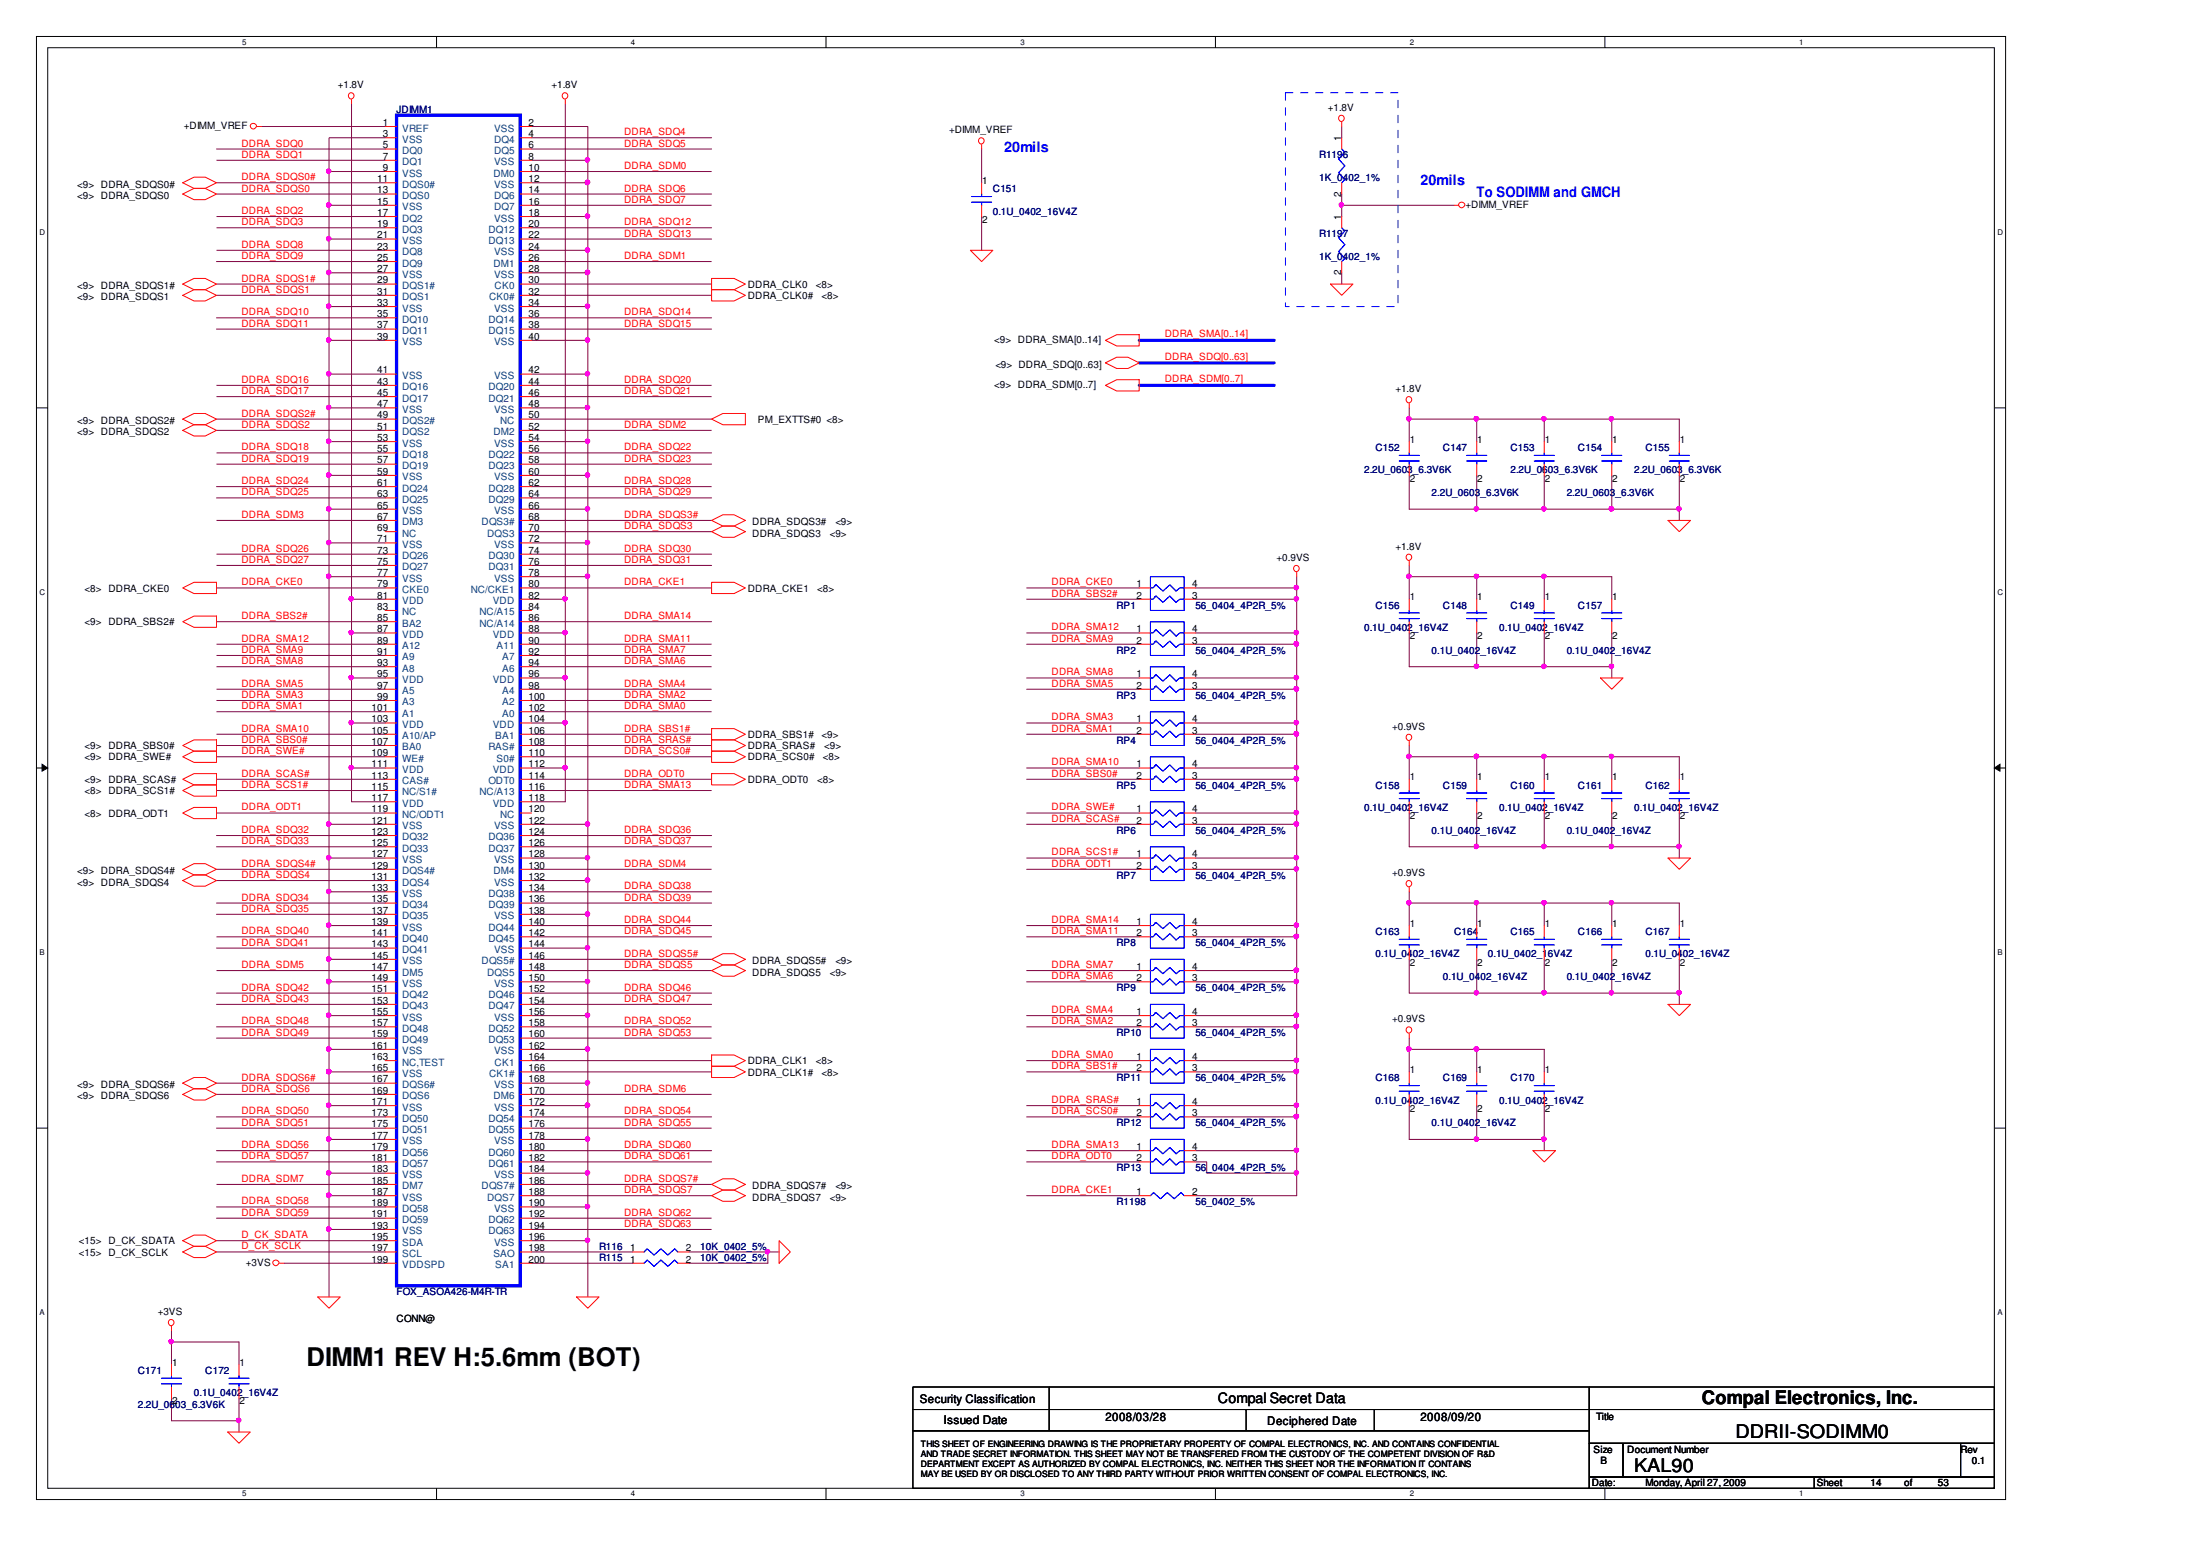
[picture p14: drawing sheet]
<svg xmlns="http://www.w3.org/2000/svg" width="297mm" height="210mm" viewBox="0 0 297 210" stroke-linecap="round" stroke-linejoin="round" font-family="sans-serif">
<defs><g id="words">
<text font-size="3.5" x="41.5" y="184.9">DIMM1 REV H:5.6mm (BOT)</text>
<g font-size="2.5">
<text x="230.5" y="190.2">Compal Electronics, Inc.</text>
<text x="235.1" y="194.8">DDRII-SODIMM0</text>
<text x="221.3" y="199.3">KAL90</text>
</g>
<g font-size="1.9" fill="#00f">
<text x="136" y="20.5">20mils</text>
<text x="192.4" y="25.1">20mils</text>
<text x="200" y="26.6">To SODIMM and GMCH</text>
</g>
<text font-size="1.9" x="165" y="190">Compal Secret Data</text>
<g font-size="1.6">
<text x="124.6" y="189.9">Security Classification</text>
<text x="127.8" y="192.8">Issued Date</text>
<text x="149.7" y="192.4">2008/03/28</text>
<text x="171.6" y="193">Deciphered Date</text>
<text x="192.4" y="192.4">2008/09/20</text>
</g>
<g font-size="1.4">
<text x="45.7" y="12">+1.8V</text>
<text x="74.7" y="12">+1.8V</text>
<text x="24.9" y="17.5">+DIMM_VREF</text>
<text x="51.8" y="17">1</text>
<text x="71.6" y="17">2</text>
<text x="179.9" y="15">+1.8V</text>
<text x="51.8" y="18.6">3</text>
<text x="51.8" y="20.1">5</text>
<text x="51.8" y="21.6">7</text>
<text x="51.8" y="23.1">9</text>
<text x="71.6" y="23.1">10</text>
<text x="71.6" y="18.6">4</text>
<text x="71.6" y="20.1">6</text>
<text x="71.6" y="21.6">8</text>
<text x="128.6" y="18.1">+DIMM_VREF</text>
<text x="181.6" y="19.1" transform="rotate(-90 181.6 19.1)">1</text>
<text x="10.4" y="27">&lt;9&gt; DDRA_SDQS0</text>
<text x="10.4" y="25.4">&lt;9&gt; DDRA_SDQS0#</text>
<text x="51.1" y="24.7">11</text>
<text x="51.1" y="26.2">13</text>
<text x="51.1" y="27.7">15</text>
<text x="51.1" y="29.2">17</text>
<text x="71.6" y="24.7">12</text>
<text x="71.6" y="26.2">14</text>
<text x="71.6" y="27.7">16</text>
<text x="71.6" y="29.2">18</text>
<text x="133" y="24.9">1</text>
<text x="181.6" y="29.7" transform="rotate(-90 181.6 29.7)">1</text>
<text x="181.6" y="26.6" transform="rotate(-90 181.6 26.6)">2</text>
<text x="198.5" y="28.1">+DIMM_VREF</text>
<text x="51.1" y="30.8">19</text>
<text x="51.1" y="32.3">21</text>
<text x="51.1" y="33.8">23</text>
<text x="51.1" y="35.3">25</text>
<text x="71.6" y="35.3">26</text>
<text x="71.6" y="33.8">24</text>
<text x="71.6" y="30.8">20</text>
<text x="71.6" y="32.3">22</text>
<text x="133" y="30.2">2</text>
<text x="10.4" y="40.7">&lt;9&gt; DDRA_SDQS1</text>
<text x="10.4" y="39.1">&lt;9&gt; DDRA_SDQS1#</text>
<text x="51.1" y="36.9">27</text>
<text x="51.1" y="38.4">29</text>
<text x="51.1" y="39.9">31</text>
<text x="51.1" y="41.4">33</text>
<text x="71.6" y="38.4">30</text>
<text x="71.6" y="36.9">28</text>
<text x="71.6" y="41.4">34</text>
<text x="71.6" y="39.9">32</text>
<text x="101.3" y="40.5">DDRA_CLK0#</text>
<text x="101.3" y="39">DDRA_CLK0</text>
<text x="110.5" y="39">&lt;8&gt;</text>
<text x="111.3" y="40.5">&lt;8&gt;</text>
<text x="181.6" y="37.3" transform="rotate(-90 181.6 37.3)">2</text>
<text x="51.1" y="43">35</text>
<text x="51.1" y="44.5">37</text>
<text x="51.1" y="46">39</text>
<text x="71.6" y="46">40</text>
<text x="71.6" y="43">36</text>
<text x="71.6" y="44.5">38</text>
<text x="134.6" y="46.4">&lt;9&gt; DDRA_SMA[0..14]</text>
<text x="51.1" y="50.6">41</text>
<text x="51.1" y="52.1">43</text>
<text x="51.1" y="53.6">45</text>
<text x="71.6" y="50.6">42</text>
<text x="71.6" y="52.1">44</text>
<text x="71.6" y="53.6">46</text>
<text x="134.6" y="52.5">&lt;9&gt; DDRA_SDM[0..7]</text>
<text x="134.8" y="49.8">&lt;9&gt; DDRA_SDQ[0..63]</text>
<text x="189" y="53.1">+1.8V</text>
<text x="10.4" y="59">&lt;9&gt; DDRA_SDQS2</text>
<text x="10.4" y="57.4">&lt;9&gt; DDRA_SDQS2#</text>
<text x="51.1" y="55.1">47</text>
<text x="51.1" y="56.7">49</text>
<text x="51.1" y="58.2">51</text>
<text x="51.1" y="59.7">53</text>
<text x="71.6" y="56.7">50</text>
<text x="71.6" y="58.2">52</text>
<text x="71.6" y="55.1">48</text>
<text x="71.6" y="59.7">54</text>
<text x="102.6" y="57.3">PM_EXTTS#0 &lt;8&gt;</text>
<text x="191" y="60">1</text>
<text x="200.1" y="60">1</text>
<text x="209.2" y="60">1</text>
<text x="218.4" y="60">1</text>
<text x="227.5" y="60">1</text>
<text x="51.1" y="61.2">55</text>
<text x="51.1" y="62.8">57</text>
<text x="51.1" y="64.3">59</text>
<text x="51.1" y="65.8">61</text>
<text x="71.6" y="64.3">60</text>
<text x="71.6" y="61.2">56</text>
<text x="71.6" y="62.8">58</text>
<text x="71.6" y="65.8">62</text>
<text x="191" y="65.2">2</text>
<text x="200.1" y="65.2">2</text>
<text x="209.2" y="65.2">2</text>
<text x="218.4" y="65.2">2</text>
<text x="227.5" y="65.2">2</text>
<text x="51.1" y="67.3">63</text>
<text x="51.1" y="68.9">65</text>
<text x="51.1" y="70.4">67</text>
<text x="51.1" y="71.9">69</text>
<text x="71.6" y="70.4">68</text>
<text x="71.6" y="68.9">66</text>
<text x="71.6" y="71.9">70</text>
<text x="71.6" y="67.3">64</text>
<text x="101.9" y="71.1">DDRA_SDQS3#</text>
<text x="113.1" y="71.1">&lt;9&gt;</text>
<text x="51.1" y="73.4">71</text>
<text x="51.1" y="75">73</text>
<text x="51.1" y="76.5">75</text>
<text x="71.6" y="73.4">72</text>
<text x="71.6" y="75">74</text>
<text x="71.6" y="76.5">76</text>
<text x="101.9" y="72.7">DDRA_SDQS3</text>
<text x="112.4" y="72.7">&lt;9&gt;</text>
<text x="172.9" y="76">+0.9VS</text>
<text x="189" y="74.5">+1.8V</text>
<text x="11.5" y="80.1">&lt;8&gt; DDRA_CKE0</text>
<text x="51.1" y="78">77</text>
<text x="51.1" y="79.5">79</text>
<text x="51.1" y="81.1">81</text>
<text x="51.1" y="82.6">83</text>
<text x="71.6" y="81.1">82</text>
<text x="71.6" y="78">78</text>
<text x="71.6" y="79.5">80</text>
<text x="71.6" y="82.6">84</text>
<text x="101.3" y="80.1">DDRA_CKE1</text>
<text x="110.7" y="80.1">&lt;8&gt;</text>
<text x="154" y="79.5">1</text>
<text x="154" y="81.1">2</text>
<text x="161.5" y="79.5">4</text>
<text x="161.5" y="81.1">3</text>
<text x="191" y="81.3">1</text>
<text x="200.1" y="81.3">1</text>
<text x="209.2" y="81.3">1</text>
<text x="218.4" y="81.3">1</text>
<text x="11.5" y="84.7">&lt;9&gt; DDRA_SBS2#</text>
<text x="51.1" y="84.1">85</text>
<text x="51.1" y="85.6">87</text>
<text x="51.1" y="87.2">89</text>
<text x="51.1" y="88.7">91</text>
<text x="71.6" y="85.6">88</text>
<text x="71.6" y="88.7">92</text>
<text x="71.6" y="87.2">90</text>
<text x="71.6" y="84.1">86</text>
<text x="154" y="85.6">1</text>
<text x="154" y="87.2">2</text>
<text x="161.5" y="85.6">4</text>
<text x="161.5" y="87.2">3</text>
<text x="191" y="86.6">2</text>
<text x="200.1" y="86.6">2</text>
<text x="209.2" y="86.6">2</text>
<text x="218.4" y="86.6">2</text>
<text x="51.1" y="90.2">93</text>
<text x="51.1" y="91.7">95</text>
<text x="51.1" y="93.2">97</text>
<text x="51.1" y="94.8">99</text>
<text x="71.6" y="91.7">96</text>
<text x="71.6" y="90.2">94</text>
<text x="71.6" y="93.2">98</text>
<text x="71.6" y="94.8">100</text>
<text x="154" y="91.7">1</text>
<text x="154" y="93.2">2</text>
<text x="161.5" y="91.7">4</text>
<text x="161.5" y="93.2">3</text>
<text x="11.5" y="101.5">&lt;9&gt; DDRA_SBS0#</text>
<text x="50.3" y="96.3">101</text>
<text x="50.3" y="97.8">103</text>
<text x="50.3" y="99.3">105</text>
<text x="50.3" y="100.9">107</text>
<text x="71.6" y="97.8">104</text>
<text x="71.6" y="96.3">102</text>
<text x="71.6" y="99.3">106</text>
<text x="71.6" y="100.9">108</text>
<text x="101.3" y="101.5">DDRA_SRAS#</text>
<text x="101.3" y="99.9">DDRA_SBS1#</text>
<text x="111.3" y="99.9">&lt;9&gt;</text>
<text x="111.6" y="101.5">&lt;9&gt;</text>
<text x="154" y="97.8">1</text>
<text x="154" y="99.3">2</text>
<text x="161.5" y="97.8">4</text>
<text x="161.5" y="99.3">3</text>
<text x="188.6" y="98.8">+0.9VS</text>
<text x="11.5" y="106">&lt;9&gt; DDRA_SCAS#</text>
<text x="11.5" y="103">&lt;9&gt; DDRA_SWE#</text>
<text x="11.5" y="107.6">&lt;8&gt; DDRA_SCS1#</text>
<text x="50.3" y="102.4">109</text>
<text x="50.3" y="103.9">111</text>
<text x="50.3" y="105.4">113</text>
<text x="50.3" y="107">115</text>
<text x="71.6" y="103.9">112</text>
<text x="71.6" y="102.4">110</text>
<text x="71.6" y="105.4">114</text>
<text x="71.6" y="107">116</text>
<text x="101.3" y="103">DDRA_SCS0#</text>
<text x="101.3" y="106">DDRA_ODT0</text>
<text x="110.7" y="106">&lt;8&gt;</text>
<text x="111.5" y="103">&lt;8&gt;</text>
<text x="154" y="103.9">1</text>
<text x="154" y="105.4">2</text>
<text x="161.5" y="103.9">4</text>
<text x="161.5" y="105.4">3</text>
<text x="191" y="105.7">1</text>
<text x="200.1" y="105.7">1</text>
<text x="209.2" y="105.7">1</text>
<text x="218.4" y="105.7">1</text>
<text x="227.5" y="105.7">1</text>
<text x="11.5" y="110.6">&lt;8&gt; DDRA_ODT1</text>
<text x="50.3" y="108.5">117</text>
<text x="50.3" y="110">119</text>
<text x="50.3" y="111.5">121</text>
<text x="50.3" y="113.1">123</text>
<text x="71.6" y="110">120</text>
<text x="71.6" y="108.5">118</text>
<text x="71.6" y="111.5">122</text>
<text x="71.6" y="113.1">124</text>
<text x="154" y="110">1</text>
<text x="154" y="111.5">2</text>
<text x="161.5" y="110">4</text>
<text x="161.5" y="111.5">3</text>
<text x="191" y="110.9">2</text>
<text x="200.1" y="110.9">2</text>
<text x="209.2" y="110.9">2</text>
<text x="218.4" y="110.9">2</text>
<text x="227.5" y="110.9">2</text>
<text x="10.4" y="119.9">&lt;9&gt; DDRA_SDQS4</text>
<text x="10.4" y="118.4">&lt;9&gt; DDRA_SDQS4#</text>
<text x="50.3" y="114.6">125</text>
<text x="50.3" y="116.1">127</text>
<text x="50.3" y="117.6">129</text>
<text x="50.3" y="119.2">131</text>
<text x="71.6" y="117.6">130</text>
<text x="71.6" y="116.1">128</text>
<text x="71.6" y="119.2">132</text>
<text x="71.6" y="114.6">126</text>
<text x="154" y="116.1">1</text>
<text x="154" y="117.6">2</text>
<text x="161.5" y="116.1">4</text>
<text x="161.5" y="117.6">3</text>
<text x="188.6" y="118.6">+0.9VS</text>
<text x="50.3" y="120.7">133</text>
<text x="50.3" y="122.2">135</text>
<text x="50.3" y="123.7">137</text>
<text x="50.3" y="125.3">139</text>
<text x="71.6" y="123.7">138</text>
<text x="71.6" y="120.7">134</text>
<text x="71.6" y="122.2">136</text>
<text x="71.6" y="125.3">140</text>
<text x="154" y="125.3">1</text>
<text x="161.5" y="125.3">4</text>
<text x="191" y="125.5">1</text>
<text x="200.1" y="125.5">1</text>
<text x="209.2" y="125.5">1</text>
<text x="218.4" y="125.5">1</text>
<text x="227.5" y="125.5">1</text>
<text x="50.3" y="126.8">141</text>
<text x="50.3" y="128.3">143</text>
<text x="50.3" y="129.8">145</text>
<text x="50.3" y="131.3">147</text>
<text x="71.6" y="129.8">146</text>
<text x="71.6" y="128.3">144</text>
<text x="71.6" y="131.3">148</text>
<text x="71.6" y="126.8">142</text>
<text x="101.9" y="130.6">DDRA_SDQS5#</text>
<text x="113.1" y="130.6">&lt;9&gt;</text>
<text x="154" y="131.3">1</text>
<text x="154" y="126.8">2</text>
<text x="161.5" y="131.3">4</text>
<text x="161.5" y="126.8">3</text>
<text x="191" y="130.8">2</text>
<text x="200.1" y="130.8">2</text>
<text x="209.2" y="130.8">2</text>
<text x="218.4" y="130.8">2</text>
<text x="227.5" y="130.8">2</text>
<text x="50.3" y="132.9">149</text>
<text x="50.3" y="134.4">151</text>
<text x="50.3" y="135.9">153</text>
<text x="50.3" y="137.4">155</text>
<text x="71.6" y="132.9">150</text>
<text x="71.6" y="137.4">156</text>
<text x="71.6" y="134.4">152</text>
<text x="71.6" y="135.9">154</text>
<text x="101.9" y="132.1">DDRA_SDQS5</text>
<text x="112.4" y="132.1">&lt;9&gt;</text>
<text x="154" y="132.9">2</text>
<text x="154" y="137.4">1</text>
<text x="161.5" y="132.9">3</text>
<text x="161.5" y="137.4">4</text>
<text x="50.3" y="139">157</text>
<text x="50.3" y="140.5">159</text>
<text x="50.3" y="142">161</text>
<text x="50.3" y="143.5">163</text>
<text x="71.6" y="143.5">164</text>
<text x="71.6" y="142">162</text>
<text x="71.6" y="139">158</text>
<text x="71.6" y="140.5">160</text>
<text x="154" y="139">2</text>
<text x="154" y="143.5">1</text>
<text x="161.5" y="139">3</text>
<text x="161.5" y="143.5">4</text>
<text x="188.6" y="138.5">+0.9VS</text>
<text x="10.4" y="148.9">&lt;9&gt; DDRA_SDQS6</text>
<text x="10.4" y="147.3">&lt;9&gt; DDRA_SDQS6#</text>
<text x="50.3" y="145.1">165</text>
<text x="50.3" y="146.6">167</text>
<text x="50.3" y="148.1">169</text>
<text x="50.3" y="149.6">171</text>
<text x="71.6" y="148.1">170</text>
<text x="71.6" y="146.6">168</text>
<text x="71.6" y="149.6">172</text>
<text x="71.6" y="145.1">166</text>
<text x="101.3" y="145.7">DDRA_CLK1#</text>
<text x="101.3" y="144.1">DDRA_CLK1</text>
<text x="110.5" y="144.1">&lt;8&gt;</text>
<text x="111.3" y="145.7">&lt;8&gt;</text>
<text x="154" y="149.6">1</text>
<text x="154" y="145.1">2</text>
<text x="161.5" y="149.6">4</text>
<text x="161.5" y="145.1">3</text>
<text x="191" y="145.3">1</text>
<text x="200.1" y="145.3">1</text>
<text x="209.2" y="145.3">1</text>
<text x="50.3" y="151.2">173</text>
<text x="50.3" y="152.7">175</text>
<text x="50.3" y="154.2">177</text>
<text x="50.3" y="155.7">179</text>
<text x="71.6" y="154.2">178</text>
<text x="71.6" y="151.2">174</text>
<text x="71.6" y="152.7">176</text>
<text x="71.6" y="155.7">180</text>
<text x="154" y="155.7">1</text>
<text x="154" y="151.2">2</text>
<text x="161.5" y="155.7">4</text>
<text x="161.5" y="151.2">3</text>
<text x="191" y="150.6">2</text>
<text x="200.1" y="150.6">2</text>
<text x="209.2" y="150.6">2</text>
<text x="50.3" y="157.3">181</text>
<text x="50.3" y="158.8">183</text>
<text x="50.3" y="160.3">185</text>
<text x="50.3" y="161.8">187</text>
<text x="71.6" y="160.3">186</text>
<text x="71.6" y="158.8">184</text>
<text x="71.6" y="161.8">188</text>
<text x="71.6" y="157.3">182</text>
<text x="101.9" y="161.1">DDRA_SDQS7#</text>
<text x="113.1" y="161.1">&lt;9&gt;</text>
<text x="154" y="157.3">2</text>
<text x="154" y="161.8">1</text>
<text x="161.5" y="157.3">3</text>
<text x="161.5" y="161.8">2</text>
<text x="50.3" y="163.4">189</text>
<text x="50.3" y="164.9">191</text>
<text x="50.3" y="166.4">193</text>
<text x="50.3" y="167.9">195</text>
<text x="71.6" y="163.4">190</text>
<text x="71.6" y="167.9">196</text>
<text x="71.6" y="164.9">192</text>
<text x="71.6" y="166.4">194</text>
<text x="101.9" y="162.6">DDRA_SDQS7</text>
<text x="112.4" y="162.6">&lt;9&gt;</text>
<text x="10.7" y="168.5">&lt;15&gt; D_CK_SDATA</text>
<text x="10.7" y="170">&lt;15&gt; D_CK_SCLK</text>
<text x="33.3" y="171.4">+3VS</text>
<text x="50.3" y="169.4">197</text>
<text x="50.3" y="171">199</text>
<text x="71.6" y="169.4">198</text>
<text x="71.6" y="171">200</text>
<text x="85.4" y="169.4">1</text>
<text x="85.4" y="171">1</text>
<text x="92.9" y="169.4">2</text>
<text x="92.9" y="171">2</text>
<text x="21.4" y="178.1">+3VS</text>
<text x="53.7" y="179">CONN@</text>
<text x="23.3" y="184.9">1</text>
<text x="32.5" y="184.9">1</text>
<text x="23.3" y="190.2">2</text>
<text x="32.5" y="190.2">2</text>
<text x="215.8" y="196.7">Size</text>
<text x="216.2" y="192.3">Title</text>
<text x="220.4" y="196.7">Document Number</text>
<text x="265.5" y="196.7">Rev</text>
<text x="215.6" y="201.3">Date:</text>
<text x="216.8" y="198.2">B</text>
<text x="222.9" y="201.3">Monday, April 27, 2009</text>
<text x="246.1" y="201.3">Sheet</text>
<text x="253.4" y="201.3">14</text>
<text x="257.9" y="201.3">of</text>
<text x="262.5" y="201.3">53</text>
<text x="267.1" y="198.2">0.1</text>
</g>
<g font-size="1.4" fill="#00007f">
<text x="53.7" y="15.4">JDIMM1</text>
<text x="178.7" y="21.4">R1196</text>
<text x="134.5" y="26">C151</text>
<text x="134.5" y="29.1">0.1U_0402_16V4Z</text>
<text x="178.7" y="24.5">1K_0402_1%</text>
<text x="178.7" y="32.1">R1197</text>
<text x="178.7" y="35.2">1K_0402_1%</text>
<text x="184.8" y="64.1">2.2U_0603_6.3V6K</text>
<text x="186.3" y="61.1">C152</text>
<text x="195.4" y="61.1">C147</text>
<text x="204.6" y="61.1">C153</text>
<text x="204.6" y="64.1">2.2U_0603_6.3V6K</text>
<text x="213.7" y="61.1">C154</text>
<text x="221.3" y="64.1">2.2U_0603_6.3V6K</text>
<text x="222.9" y="61.1">C155</text>
<text x="193.9" y="67.2">2.2U_0603_6.3V6K</text>
<text x="212.2" y="67.2">2.2U_0603_6.3V6K</text>
<text x="151.2" y="82.4">RP1</text>
<text x="161.9" y="82.4">56_0404_4P2R_5%</text>
<text x="186.3" y="82.4">C156</text>
<text x="195.4" y="82.4">C148</text>
<text x="204.6" y="82.4">C149</text>
<text x="213.7" y="82.4">C157</text>
<text x="151.2" y="88.5">RP2</text>
<text x="161.9" y="88.5">56_0404_4P2R_5%</text>
<text x="184.8" y="85.5">0.1U_0402_16V4Z</text>
<text x="193.9" y="88.5">0.1U_0402_16V4Z</text>
<text x="203.1" y="85.5">0.1U_0402_16V4Z</text>
<text x="212.2" y="88.5">0.1U_0402_16V4Z</text>
<text x="151.2" y="94.6">RP3</text>
<text x="161.9" y="94.6">56_0404_4P2R_5%</text>
<text x="151.2" y="100.7">RP4</text>
<text x="161.9" y="100.7">56_0404_4P2R_5%</text>
<text x="151.2" y="106.8">RP5</text>
<text x="161.9" y="106.8">56_0404_4P2R_5%</text>
<text x="186.3" y="106.8">C158</text>
<text x="195.4" y="106.8">C159</text>
<text x="204.6" y="106.8">C160</text>
<text x="213.7" y="106.8">C161</text>
<text x="222.9" y="106.8">C162</text>
<text x="151.2" y="112.9">RP6</text>
<text x="161.9" y="112.9">56_0404_4P2R_5%</text>
<text x="184.8" y="109.8">0.1U_0402_16V4Z</text>
<text x="193.9" y="112.9">0.1U_0402_16V4Z</text>
<text x="203.1" y="109.8">0.1U_0402_16V4Z</text>
<text x="212.2" y="112.9">0.1U_0402_16V4Z</text>
<text x="221.3" y="109.8">0.1U_0402_16V4Z</text>
<text x="151.2" y="119">RP7</text>
<text x="161.9" y="119">56_0404_4P2R_5%</text>
<text x="151.2" y="128.1">RP8</text>
<text x="161.9" y="128.1">56_0404_4P2R_5%</text>
<text x="186.3" y="126.6">C163</text>
<text x="186.3" y="129.7">0.1U_0402_16V4Z</text>
<text x="197" y="126.6">C164</text>
<text x="201.5" y="129.7">0.1U_0402_16V4Z</text>
<text x="204.6" y="126.6">C165</text>
<text x="213.7" y="126.6">C166</text>
<text x="222.9" y="126.6">C167</text>
<text x="222.9" y="129.7">0.1U_0402_16V4Z</text>
<text x="151.2" y="134.2">RP9</text>
<text x="161.9" y="134.2">56_0404_4P2R_5%</text>
<text x="195.4" y="132.7">0.1U_0402_16V4Z</text>
<text x="212.2" y="132.7">0.1U_0402_16V4Z</text>
<text x="151.2" y="140.3">RP10</text>
<text x="161.9" y="140.3">56_0404_4P2R_5%</text>
<text x="151.2" y="146.4">RP11</text>
<text x="161.9" y="146.4">56_0404_4P2R_5%</text>
<text x="186.3" y="146.4">C168</text>
<text x="186.3" y="149.5">0.1U_0402_16V4Z</text>
<text x="195.4" y="146.4">C169</text>
<text x="203.1" y="149.5">0.1U_0402_16V4Z</text>
<text x="204.6" y="146.4">C170</text>
<text x="151.2" y="152.5">RP12</text>
<text x="161.9" y="152.5">56_0404_4P2R_5%</text>
<text x="193.9" y="152.5">0.1U_0402_16V4Z</text>
<text x="151.2" y="158.6">RP13</text>
<text x="161.9" y="158.6">56_0404_4P2R_5%</text>
<text x="151.2" y="163.2">R1198</text>
<text x="161.9" y="163.2">56_0402_5%</text>
<text x="81.1" y="169.3">R116</text>
<text x="81.1" y="170.8">R115</text>
<text x="94.9" y="169.3">10K_0402_5%</text>
<text x="94.9" y="170.8">10K_0402_5%</text>
<text x="53.7" y="175.4">FOX_ASOA426-M4R-TR</text>
<text x="18.7" y="186">C171</text>
<text x="18.7" y="190.6">2.2U_0603_6.3V6K</text>
<text x="26.3" y="189.1">0.1U_0402_16V4Z</text>
<text x="27.8" y="186">C172</text>
</g>
<g font-size="1.4" fill="#003f7f">
<text x="54.5" y="17.8">VREF</text>
<text x="66.9" y="17.8">VSS</text>
<text x="54.5" y="19.3">VSS</text>
<text x="54.5" y="20.9">DQ0</text>
<text x="54.5" y="22.4">DQ1</text>
<text x="54.5" y="23.9">VSS</text>
<text x="66.8" y="23.9">DM0</text>
<text x="66.9" y="19.3">DQ4</text>
<text x="66.9" y="20.9">DQ5</text>
<text x="66.9" y="22.4">VSS</text>
<text x="54.5" y="25.4">DQS0#</text>
<text x="54.5" y="27">DQS0</text>
<text x="54.5" y="28.5">VSS</text>
<text x="66.9" y="25.4">VSS</text>
<text x="66.9" y="27">DQ6</text>
<text x="66.9" y="28.5">DQ7</text>
<text x="54.5" y="30">DQ2</text>
<text x="54.5" y="31.5">DQ3</text>
<text x="54.5" y="33">VSS</text>
<text x="54.5" y="34.6">DQ8</text>
<text x="66.2" y="31.5">DQ12</text>
<text x="66.2" y="33">DQ13</text>
<text x="66.9" y="30">VSS</text>
<text x="66.9" y="34.6">VSS</text>
<text x="54.5" y="36.1">DQ9</text>
<text x="54.5" y="37.6">VSS</text>
<text x="54.5" y="39.1">DQS1#</text>
<text x="54.5" y="40.7">DQS1</text>
<text x="66.2" y="40.7">CK0#</text>
<text x="66.8" y="36.1">DM1</text>
<text x="66.9" y="37.6">VSS</text>
<text x="67" y="39.1">CK0</text>
<text x="54.5" y="42.2">VSS</text>
<text x="54.5" y="43.7">DQ10</text>
<text x="54.5" y="45.2">DQ11</text>
<text x="54.5" y="46.8">VSS</text>
<text x="66.2" y="43.7">DQ14</text>
<text x="66.2" y="45.2">DQ15</text>
<text x="66.9" y="42.2">VSS</text>
<text x="66.9" y="46.8">VSS</text>
<text x="54.5" y="51.3">VSS</text>
<text x="54.5" y="52.9">DQ16</text>
<text x="66.2" y="52.9">DQ20</text>
<text x="66.9" y="51.3">VSS</text>
<text x="54.5" y="54.4">DQ17</text>
<text x="54.5" y="55.9">VSS</text>
<text x="54.5" y="57.4">DQS2#</text>
<text x="54.5" y="59">DQS2</text>
<text x="66.2" y="54.4">DQ21</text>
<text x="66.8" y="59">DM2</text>
<text x="66.9" y="55.9">VSS</text>
<text x="67.8" y="57.4">NC</text>
<text x="54.5" y="60.5">VSS</text>
<text x="54.5" y="62">DQ18</text>
<text x="54.5" y="63.5">DQ19</text>
<text x="54.5" y="65.1">VSS</text>
<text x="66.2" y="62">DQ22</text>
<text x="66.2" y="63.5">DQ23</text>
<text x="66.9" y="60.5">VSS</text>
<text x="66.9" y="65.1">VSS</text>
<text x="54.5" y="66.6">DQ24</text>
<text x="54.5" y="68.1">DQ25</text>
<text x="54.5" y="69.6">VSS</text>
<text x="54.5" y="71.1">DM3</text>
<text x="65.2" y="71.1">DQS3#</text>
<text x="66.2" y="66.6">DQ28</text>
<text x="66.2" y="68.1">DQ29</text>
<text x="66.9" y="69.6">VSS</text>
<text x="54.5" y="72.7">NC</text>
<text x="54.5" y="74.2">VSS</text>
<text x="54.5" y="75.7">DQ26</text>
<text x="54.5" y="77.2">DQ27</text>
<text x="66" y="72.7">DQS3</text>
<text x="66.2" y="75.7">DQ30</text>
<text x="66.2" y="77.2">DQ31</text>
<text x="66.9" y="74.2">VSS</text>
<text x="54.5" y="78.8">VSS</text>
<text x="54.5" y="80.3">CKE0</text>
<text x="54.5" y="81.8">VDD</text>
<text x="54.5" y="83.3">NC</text>
<text x="63.8" y="80.3">NC/CKE1</text>
<text x="65" y="83.3">NC/A15</text>
<text x="66.7" y="81.8">VDD</text>
<text x="66.9" y="78.8">VSS</text>
<text x="54.5" y="84.9">BA2</text>
<text x="54.5" y="86.4">VDD</text>
<text x="54.5" y="87.9">A12</text>
<text x="54.5" y="89.4">A9</text>
<text x="65" y="84.9">NC/A14</text>
<text x="66.7" y="86.4">VDD</text>
<text x="67.3" y="87.9">A11</text>
<text x="68" y="89.4">A7</text>
<text x="54.5" y="91">A8</text>
<text x="54.5" y="92.5">VDD</text>
<text x="54.5" y="94">A5</text>
<text x="54.5" y="95.5">A3</text>
<text x="66.7" y="92.5">VDD</text>
<text x="68" y="91">A6</text>
<text x="68" y="94">A4</text>
<text x="68" y="95.5">A2</text>
<text x="54.5" y="97.1">A1</text>
<text x="54.5" y="98.6">VDD</text>
<text x="54.5" y="100.1">A10/AP</text>
<text x="54.5" y="101.6">BA0</text>
<text x="66.2" y="101.6">RAS#</text>
<text x="66.7" y="98.6">VDD</text>
<text x="67.1" y="100.1">BA1</text>
<text x="68" y="97.1">A0</text>
<text x="54.5" y="103.2">WE#</text>
<text x="54.5" y="104.7">VDD</text>
<text x="54.5" y="106.2">CAS#</text>
<text x="54.5" y="107.7">NC/S1#</text>
<text x="65" y="107.7">NC/A13</text>
<text x="66.2" y="106.2">ODT0</text>
<text x="66.7" y="104.7">VDD</text>
<text x="67.3" y="103.2">S0#</text>
<text x="54.5" y="109.2">VDD</text>
<text x="54.5" y="110.8">NC/ODT1</text>
<text x="54.5" y="112.3">VSS</text>
<text x="54.5" y="113.8">DQ32</text>
<text x="66.2" y="113.8">DQ36</text>
<text x="66.7" y="109.2">VDD</text>
<text x="66.9" y="112.3">VSS</text>
<text x="67.8" y="110.8">NC</text>
<text x="54.5" y="115.3">DQ33</text>
<text x="54.5" y="116.9">VSS</text>
<text x="54.5" y="118.4">DQS4#</text>
<text x="54.5" y="119.9">DQS4</text>
<text x="66.2" y="115.3">DQ37</text>
<text x="66.8" y="118.4">DM4</text>
<text x="66.9" y="116.9">VSS</text>
<text x="66.9" y="119.9">VSS</text>
<text x="54.5" y="121.4">VSS</text>
<text x="54.5" y="123">DQ34</text>
<text x="54.5" y="124.5">DQ35</text>
<text x="66.2" y="121.4">DQ38</text>
<text x="66.2" y="123">DQ39</text>
<text x="66.9" y="124.5">VSS</text>
<text x="54.5" y="126">VSS</text>
<text x="54.5" y="127.5">DQ40</text>
<text x="54.5" y="129.1">DQ41</text>
<text x="54.5" y="130.6">VSS</text>
<text x="65.2" y="130.6">DQS5#</text>
<text x="66.2" y="126">DQ44</text>
<text x="66.2" y="127.5">DQ45</text>
<text x="66.9" y="129.1">VSS</text>
<text x="54.5" y="132.1">DM5</text>
<text x="54.5" y="133.6">VSS</text>
<text x="54.5" y="135.2">DQ42</text>
<text x="54.5" y="136.7">DQ43</text>
<text x="66" y="132.1">DQS5</text>
<text x="66.2" y="135.2">DQ46</text>
<text x="66.2" y="136.7">DQ47</text>
<text x="66.9" y="133.6">VSS</text>
<text x="54.5" y="138.2">VSS</text>
<text x="54.5" y="139.7">DQ48</text>
<text x="54.5" y="141.3">DQ49</text>
<text x="54.5" y="142.8">VSS</text>
<text x="66.2" y="139.7">DQ52</text>
<text x="66.2" y="141.3">DQ53</text>
<text x="66.9" y="138.2">VSS</text>
<text x="66.9" y="142.8">VSS</text>
<text x="54.5" y="144.3">NC,TEST</text>
<text x="54.5" y="145.8">VSS</text>
<text x="54.5" y="147.3">DQS6#</text>
<text x="54.5" y="148.9">DQS6</text>
<text x="66.2" y="145.8">CK1#</text>
<text x="66.8" y="148.9">DM6</text>
<text x="66.9" y="147.3">VSS</text>
<text x="67" y="144.3">CK1</text>
<text x="54.5" y="150.4">VSS</text>
<text x="54.5" y="151.9">DQ50</text>
<text x="54.5" y="153.4">DQ51</text>
<text x="54.5" y="155">VSS</text>
<text x="66.2" y="151.9">DQ54</text>
<text x="66.2" y="153.4">DQ55</text>
<text x="66.9" y="150.4">VSS</text>
<text x="66.9" y="155">VSS</text>
<text x="54.5" y="156.5">DQ56</text>
<text x="54.5" y="158">DQ57</text>
<text x="54.5" y="159.5">VSS</text>
<text x="54.5" y="161.1">DM7</text>
<text x="65.2" y="161.1">DQS7#</text>
<text x="66.2" y="156.5">DQ60</text>
<text x="66.2" y="158">DQ61</text>
<text x="66.9" y="159.5">VSS</text>
<text x="54.5" y="162.6">VSS</text>
<text x="54.5" y="164.1">DQ58</text>
<text x="54.5" y="165.6">DQ59</text>
<text x="54.5" y="167.2">VSS</text>
<text x="66" y="162.6">DQS7</text>
<text x="66.2" y="165.6">DQ62</text>
<text x="66.2" y="167.2">DQ63</text>
<text x="66.9" y="164.1">VSS</text>
<text x="54.5" y="168.7">SDA</text>
<text x="54.5" y="170.2">SCL</text>
<text x="54.5" y="171.7">VDDSPD</text>
<text x="66.8" y="170.2">SAO</text>
<text x="66.9" y="168.7">VSS</text>
<text x="67.1" y="171.7">SA1</text>
</g>
<g font-size="1.4" fill="#f00">
<text x="32.7" y="21.4">DDRA_SDQ1</text>
<text x="32.7" y="19.8">DDRA_SDQ0</text>
<text x="84.5" y="22.9">DDRA_SDM0</text>
<text x="84.5" y="19.8">DDRA_SDQ5</text>
<text x="84.5" y="18.3">DDRA_SDQ4</text>
<text x="32.7" y="25.9">DDRA_SDQS0</text>
<text x="32.7" y="24.4">DDRA_SDQS0#</text>
<text x="32.7" y="29">DDRA_SDQ2</text>
<text x="84.5" y="27.5">DDRA_SDQ7</text>
<text x="84.5" y="25.9">DDRA_SDQ6</text>
<text x="32.7" y="33.6">DDRA_SDQ8</text>
<text x="32.7" y="30.5">DDRA_SDQ3</text>
<text x="32.7" y="35.1">DDRA_SDQ9</text>
<text x="84.5" y="35.1">DDRA_SDM1</text>
<text x="84.5" y="30.5">DDRA_SDQ12</text>
<text x="84.5" y="32">DDRA_SDQ13</text>
<text x="32.7" y="39.7">DDRA_SDQS1</text>
<text x="32.7" y="38.1">DDRA_SDQS1#</text>
<text x="32.7" y="42.7">DDRA_SDQ10</text>
<text x="32.7" y="44.2">DDRA_SDQ11</text>
<text x="84.5" y="44.2">DDRA_SDQ15</text>
<text x="84.5" y="42.7">DDRA_SDQ14</text>
<text x="157.8" y="45.7">DDRA_SMA[0..14]</text>
<text x="32.7" y="53.4">DDRA_SDQ17</text>
<text x="32.7" y="51.8">DDRA_SDQ16</text>
<text x="84.5" y="53.4">DDRA_SDQ21</text>
<text x="84.5" y="51.8">DDRA_SDQ20</text>
<text x="157.8" y="51.8">DDRA_SDM[0..7]</text>
<text x="157.8" y="48.7">DDRA_SDQ[0..63]</text>
<text x="32.7" y="57.9">DDRA_SDQS2</text>
<text x="32.7" y="56.4">DDRA_SDQS2#</text>
<text x="84.5" y="57.9">DDRA_SDM2</text>
<text x="32.7" y="61">DDRA_SDQ18</text>
<text x="32.7" y="62.5">DDRA_SDQ19</text>
<text x="32.7" y="65.6">DDRA_SDQ24</text>
<text x="84.5" y="65.6">DDRA_SDQ28</text>
<text x="84.5" y="61">DDRA_SDQ22</text>
<text x="84.5" y="62.5">DDRA_SDQ23</text>
<text x="32.7" y="70.1">DDRA_SDM3</text>
<text x="32.7" y="67.1">DDRA_SDQ25</text>
<text x="84.5" y="71.7">DDRA_SDQS3</text>
<text x="84.5" y="70.1">DDRA_SDQS3#</text>
<text x="84.5" y="67.1">DDRA_SDQ29</text>
<text x="32.7" y="76.2">DDRA_SDQ27</text>
<text x="32.7" y="74.7">DDRA_SDQ26</text>
<text x="84.5" y="74.7">DDRA_SDQ30</text>
<text x="84.5" y="76.2">DDRA_SDQ31</text>
<text x="32.7" y="79.3">DDRA_CKE0</text>
<text x="32.7" y="83.8">DDRA_SBS2#</text>
<text x="84.5" y="79.3">DDRA_CKE1</text>
<text x="84.5" y="83.8">DDRA_SMA14</text>
<text x="142.4" y="80.8">DDRA_SBS2#</text>
<text x="142.4" y="79.3">DDRA_CKE0</text>
<text x="32.7" y="86.9">DDRA_SMA12</text>
<text x="32.7" y="88.4">DDRA_SMA9</text>
<text x="32.7" y="89.9">DDRA_SMA8</text>
<text x="84.5" y="88.4">DDRA_SMA7</text>
<text x="84.5" y="89.9">DDRA_SMA6</text>
<text x="84.5" y="86.9">DDRA_SMA11</text>
<text x="142.4" y="85.4">DDRA_SMA12</text>
<text x="142.4" y="86.9">DDRA_SMA9</text>
<text x="32.7" y="94.5">DDRA_SMA3</text>
<text x="32.7" y="93">DDRA_SMA5</text>
<text x="84.5" y="94.5">DDRA_SMA2</text>
<text x="84.5" y="93">DDRA_SMA4</text>
<text x="142.4" y="93">DDRA_SMA5</text>
<text x="142.4" y="91.5">DDRA_SMA8</text>
<text x="32.7" y="96">DDRA_SMA1</text>
<text x="32.7" y="99.1">DDRA_SMA10</text>
<text x="32.7" y="100.6">DDRA_SBS0#</text>
<text x="84.5" y="100.6">DDRA_SRAS#</text>
<text x="84.5" y="96">DDRA_SMA0</text>
<text x="84.5" y="99.1">DDRA_SBS1#</text>
<text x="142.4" y="97.6">DDRA_SMA3</text>
<text x="142.4" y="99.1">DDRA_SMA1</text>
<text x="32.7" y="105.2">DDRA_SCAS#</text>
<text x="32.7" y="102.1">DDRA_SWE#</text>
<text x="32.7" y="106.7">DDRA_SCS1#</text>
<text x="84.5" y="102.1">DDRA_SCS0#</text>
<text x="84.5" y="106.7">DDRA_SMA13</text>
<text x="84.5" y="105.2">DDRA_ODT0</text>
<text x="142.4" y="105.2">DDRA_SBS0#</text>
<text x="142.4" y="103.7">DDRA_SMA10</text>
<text x="32.7" y="109.8">DDRA_ODT1</text>
<text x="32.7" y="112.8">DDRA_SDQ32</text>
<text x="84.5" y="112.8">DDRA_SDQ36</text>
<text x="142.4" y="109.8">DDRA_SWE#</text>
<text x="142.4" y="111.3">DDRA_SCAS#</text>
<text x="32.7" y="118.9">DDRA_SDQS4</text>
<text x="32.7" y="117.4">DDRA_SDQS4#</text>
<text x="32.7" y="114.3">DDRA_SDQ33</text>
<text x="84.5" y="117.4">DDRA_SDM4</text>
<text x="84.5" y="114.3">DDRA_SDQ37</text>
<text x="142.4" y="117.4">DDRA_ODT1</text>
<text x="142.4" y="115.9">DDRA_SCS1#</text>
<text x="32.7" y="121.9">DDRA_SDQ34</text>
<text x="32.7" y="123.5">DDRA_SDQ35</text>
<text x="84.5" y="120.4">DDRA_SDQ38</text>
<text x="84.5" y="121.9">DDRA_SDQ39</text>
<text x="84.5" y="125">DDRA_SDQ44</text>
<text x="142.4" y="125">DDRA_SMA14</text>
<text x="32.7" y="126.5">DDRA_SDQ40</text>
<text x="32.7" y="131.1">DDRA_SDM5</text>
<text x="32.7" y="128">DDRA_SDQ41</text>
<text x="84.5" y="131.1">DDRA_SDQS5</text>
<text x="84.5" y="129.6">DDRA_SDQS5#</text>
<text x="84.5" y="126.5">DDRA_SDQ45</text>
<text x="142.4" y="131.1">DDRA_SMA7</text>
<text x="142.4" y="126.5">DDRA_SMA11</text>
<text x="32.7" y="134.1">DDRA_SDQ42</text>
<text x="32.7" y="135.7">DDRA_SDQ43</text>
<text x="84.5" y="135.7">DDRA_SDQ47</text>
<text x="84.5" y="134.1">DDRA_SDQ46</text>
<text x="142.4" y="132.6">DDRA_SMA6</text>
<text x="142.4" y="137.2">DDRA_SMA4</text>
<text x="32.7" y="140.2">DDRA_SDQ49</text>
<text x="32.7" y="138.7">DDRA_SDQ48</text>
<text x="84.5" y="138.7">DDRA_SDQ52</text>
<text x="84.5" y="140.2">DDRA_SDQ53</text>
<text x="142.4" y="143.3">DDRA_SMA0</text>
<text x="142.4" y="138.7">DDRA_SMA2</text>
<text x="32.7" y="147.9">DDRA_SDQS6</text>
<text x="32.7" y="146.3">DDRA_SDQS6#</text>
<text x="84.5" y="147.9">DDRA_SDM6</text>
<text x="142.4" y="149.4">DDRA_SRAS#</text>
<text x="142.4" y="144.8">DDRA_SBS1#</text>
<text x="32.7" y="155.5">DDRA_SDQ56</text>
<text x="32.7" y="152.4">DDRA_SDQ51</text>
<text x="32.7" y="150.9">DDRA_SDQ50</text>
<text x="84.5" y="152.4">DDRA_SDQ55</text>
<text x="84.5" y="150.9">DDRA_SDQ54</text>
<text x="84.5" y="155.5">DDRA_SDQ60</text>
<text x="142.4" y="155.5">DDRA_SMA13</text>
<text x="142.4" y="150.9">DDRA_SCS0#</text>
<text x="32.7" y="160">DDRA_SDM7</text>
<text x="32.7" y="157">DDRA_SDQ57</text>
<text x="84.5" y="161.6">DDRA_SDQS7</text>
<text x="84.5" y="160">DDRA_SDQS7#</text>
<text x="84.5" y="157">DDRA_SDQ61</text>
<text x="142.4" y="157">DDRA_ODT0</text>
<text x="142.4" y="161.6">DDRA_CKE1</text>
<text x="32.7" y="167.7">D_CK_SDATA</text>
<text x="32.7" y="164.6">DDRA_SDQ59</text>
<text x="32.7" y="163.1">DDRA_SDQ58</text>
<text x="84.5" y="164.6">DDRA_SDQ62</text>
<text x="84.5" y="166.1">DDRA_SDQ63</text>
<text x="32.7" y="169.2">D_CK_SCLK</text>
</g>
<g font-size="1.2">
<text x="124.7" y="195.9">THIS SHEET OF ENGINEERING DRAWING IS THE PROPRIETARY PROPERTY OF COMPAL ELECTRONICS, INC. AND CONTAINS CONFIDENTIAL</text>
<text x="124.7" y="197.3">AND TRADE SECRET INFORMATION. THIS SHEET MAY NOT BE TRANSFERED FROM THE CUSTODY OF THE COMPETENT DIVISION OF R&amp;D</text>
<text x="124.7" y="198.7">DEPARTMENT EXCEPT AS AUTHORIZED BY COMPAL ELECTRONICS, INC. NEITHER THIS SHEET NOR THE INFORMATION IT CONTAINS</text>
<text x="124.7" y="200">MAY BE USED BY OR DISCLOSED TO ANY THIRD PARTY WITHOUT PRIOR WRITTEN CONSENT OF COMPAL ELECTRONICS, INC.</text>
</g>
<g font-size="1.1">
<text x="32.8" y="6">5</text>
<text x="85.5" y="6">4</text>
<text x="138.2" y="6">3</text>
<text x="191" y="6">2</text>
<text x="243.7" y="6">1</text>
<text x="5.4" y="31.8">D</text>
<text x="270.5" y="31.8">D</text>
<text x="5.4" y="80.5">C</text>
<text x="270.5" y="80.5">C</text>
<text x="5.4" y="129.3">B</text>
<text x="270.5" y="129.3">B</text>
<text x="5.4" y="178.1">A</text>
<text x="270.5" y="178.1">A</text>
<text x="32.8" y="202.6">5</text>
<text x="85.5" y="202.6">4</text>
<text x="138.2" y="202.6">3</text>
<text x="191" y="202.6">2</text>
<text x="243.7" y="202.6">1</text>
</g>
</g></defs>
<path d="M4.9 4.9h266.8v198.2h-266.8zM6.5 6.5h263.6v195h-263.6z" fill="none" stroke="#000" stroke-width=".14"/>
<g fill="#fff">
<path d="M32.8 5.1h.5v1.2h-.5z"/>
<path d="M32.8 201.7h.5v1.2h-.5z"/>
</g>
<path d="M59.1 4.9v1.6M59.1 201.5v1.6" fill="none" stroke="#000" stroke-width=".14"/>
<g fill="#fff">
<path d="M85.5 5.1h.5v1.2h-.5z"/>
<path d="M85.5 201.7h.5v1.2h-.5z"/>
</g>
<path d="M111.9 4.9v1.6M111.9 201.5v1.6" fill="none" stroke="#000" stroke-width=".14"/>
<g fill="#fff">
<path d="M138.2 5.1h.5v1.2h-.5z"/>
<path d="M138.2 201.7h.5v1.2h-.5z"/>
</g>
<path d="M164.6 4.9v1.6M164.6 201.5v1.6" fill="none" stroke="#000" stroke-width=".14"/>
<g fill="#fff">
<path d="M191 5.1h.5v1.2h-.5z"/>
<path d="M191 201.7h.5v1.2h-.5z"/>
</g>
<path d="M217.4 4.9v1.6M217.4 201.5v1.6" fill="none" stroke="#000" stroke-width=".14"/>
<g fill="#fff">
<path d="M243.7 5.1h.5v1.2h-.5z"/>
<path d="M243.7 201.7h.5v1.2h-.5z"/>
<path d="M5.4 30.8h.6v1.2h-.6z"/>
<path d="M270.6 30.8h.5v1.2h-.5z"/>
<path d="M5.4 79.6h.6v1.2h-.6z"/>
<path d="M270.6 79.6h.5v1.2h-.5z"/>
</g>
<path d="M4.9 55.2h1.6M270.1 55.2h1.6" fill="none" stroke="#000" stroke-width=".14"/>
<g fill="#fff">
<path d="M5.4 128.4h.6v1.2h-.6z"/>
<path d="M270.6 128.4h.5v1.2h-.5z"/>
</g>
<path d="M4.9 104h1.6M5.7 103.5l.8 .5-.8 .4zM270.1 104h1.6M270.1 104l.8-.5v.9z" fill="none" stroke="#000" stroke-width=".14"/>
<path d="M5.7 103.5l.8 .5-.8 .4zM270.1 104l.8-.5v.9z" fill="#000"/>
<g fill="#fff">
<path d="M5.4 177.2h.6v1.1h-.6z"/>
<path d="M270.6 177.2h.6v1.1h-.6z"/>
</g>
<path d="M4.9 152.8h1.6M270.1 152.8h1.6" fill="none" stroke="#000" stroke-width=".14"/>
<g fill="none" stroke="#7f003f" stroke-width=".14">
<path d="M44.6 18.7h7.6M72 27.8h24.4M29.3 53.7h22.9M29.3 52.2h22.9M44.6 41.5h7.6M29.3 76.6h22.9M29.3 75h22.9M79.6 69v4.5M44.6 111.6h7.6M44.6 133h7.6M72 128.4h7.6M44.6 154.3h7.6"/>
<path d="M72 149.7h7.6"/>
</g>
<circle cx="79.6" cy="68.9" r=".31" fill="#f0f"/>
<circle cx="79.6" cy="68.9" r=".31" fill="none" stroke="#f0f" stroke-width=".14"/>
<path d="M79.6 149.7v4.6" fill="none" stroke="#7f003f" stroke-width=".14"/>
<circle cx="79.6" cy="149.7" r=".31" fill="#f0f"/>
<circle cx="79.6" cy="149.7" r=".31" fill="none" stroke="#f0f" stroke-width=".14"/>
<path d="M79.6 137.5v4.6" fill="none" stroke="#7f003f" stroke-width=".14"/>
<circle cx="79.6" cy="137.5" r=".31" fill="#f0f"/>
<circle cx="79.6" cy="137.5" r=".31" fill="none" stroke="#f0f" stroke-width=".14"/>
<path d="M79.6 133v4.5" fill="none" stroke="#7f003f" stroke-width=".14"/>
<circle cx="79.6" cy="132.9" r=".31" fill="#f0f"/>
<circle cx="79.6" cy="132.9" r=".31" fill="none" stroke="#f0f" stroke-width=".14"/>
<path d="M79.6 128.4v4.6" fill="none" stroke="#7f003f" stroke-width=".14"/>
<circle cx="79.6" cy="128.3" r=".31" fill="#f0f"/>
<circle cx="79.6" cy="128.3" r=".31" fill="none" stroke="#f0f" stroke-width=".14"/>
<path d="M79.6 123.8v4.6" fill="none" stroke="#7f003f" stroke-width=".14"/>
<circle cx="79.6" cy="123.8" r=".31" fill="#f0f"/>
<circle cx="79.6" cy="123.8" r=".31" fill="none" stroke="#f0f" stroke-width=".14"/>
<path d="M79.6 119.2v4.6" fill="none" stroke="#7f003f" stroke-width=".14"/>
<circle cx="79.6" cy="119.2" r=".31" fill="#f0f"/>
<circle cx="79.6" cy="119.2" r=".31" fill="none" stroke="#f0f" stroke-width=".14"/>
<path d="M79.6 111.6v4.6" fill="none" stroke="#7f003f" stroke-width=".14"/>
<circle cx="79.6" cy="111.6" r=".31" fill="#f0f"/>
<circle cx="79.6" cy="111.6" r=".31" fill="none" stroke="#f0f" stroke-width=".14"/>
<path d="M79.6 24.8v4.5M44.6 64.4h7.6" fill="none" stroke="#7f003f" stroke-width=".14"/>
<circle cx="79.6" cy="24.7" r=".31" fill="#f0f"/>
<circle cx="79.6" cy="24.7" r=".31" fill="none" stroke="#f0f" stroke-width=".14"/>
<path d="M79.6 33.9v3" fill="none" stroke="#7f003f" stroke-width=".14"/>
<circle cx="79.6" cy="36.9" r=".31" fill="#f0f"/>
<circle cx="79.6" cy="36.9" r=".31" fill="none" stroke="#f0f" stroke-width=".14"/>
<path d="M79.6 36.9v4.6" fill="none" stroke="#7f003f" stroke-width=".14"/>
<circle cx="79.6" cy="36.9" r=".31" fill="#f0f"/>
<circle cx="79.6" cy="36.9" r=".31" fill="none" stroke="#f0f" stroke-width=".14"/>
<path d="M79.6 41.5v4.6" fill="none" stroke="#7f003f" stroke-width=".14"/>
<circle cx="79.6" cy="41.5" r=".31" fill="#f0f"/>
<circle cx="79.6" cy="41.5" r=".31" fill="none" stroke="#f0f" stroke-width=".14"/>
<path d="M79.6 46.1v4.6" fill="none" stroke="#7f003f" stroke-width=".14"/>
<circle cx="79.6" cy="46" r=".31" fill="#f0f"/>
<circle cx="79.6" cy="46" r=".31" fill="none" stroke="#f0f" stroke-width=".14"/>
<path d="M79.6 50.7v4.5" fill="none" stroke="#7f003f" stroke-width=".14"/>
<circle cx="79.6" cy="50.6" r=".31" fill="#f0f"/>
<circle cx="79.6" cy="50.6" r=".31" fill="none" stroke="#f0f" stroke-width=".14"/>
<path d="M79.6 55.2v4.6" fill="none" stroke="#7f003f" stroke-width=".14"/>
<circle cx="79.6" cy="55.2" r=".31" fill="#f0f"/>
<circle cx="79.6" cy="55.2" r=".31" fill="none" stroke="#f0f" stroke-width=".14"/>
<path d="M79.6 59.8v4.6" fill="none" stroke="#7f003f" stroke-width=".14"/>
<circle cx="79.6" cy="59.8" r=".31" fill="#f0f"/>
<circle cx="79.6" cy="59.8" r=".31" fill="none" stroke="#f0f" stroke-width=".14"/>
<path d="M79.6 64.4v4.6" fill="none" stroke="#7f003f" stroke-width=".14"/>
<circle cx="79.6" cy="64.3" r=".31" fill="#f0f"/>
<circle cx="79.6" cy="64.3" r=".31" fill="none" stroke="#f0f" stroke-width=".14"/>
<path d="M79.6 73.5v4.6" fill="none" stroke="#7f003f" stroke-width=".14"/>
<circle cx="79.6" cy="73.5" r=".31" fill="#f0f"/>
<circle cx="79.6" cy="73.5" r=".31" fill="none" stroke="#f0f" stroke-width=".14"/>
<path d="M79.6 21.7v3.1" fill="none" stroke="#7f003f" stroke-width=".14"/>
<circle cx="79.6" cy="24.7" r=".31" fill="#f0f"/>
<circle cx="79.6" cy="24.7" r=".31" fill="none" stroke="#f0f" stroke-width=".14"/>
<path d="M79.6 154.3v4.6" fill="none" stroke="#7f003f" stroke-width=".14"/>
<circle cx="79.6" cy="154.2" r=".31" fill="#f0f"/>
<circle cx="79.6" cy="154.2" r=".31" fill="none" stroke="#f0f" stroke-width=".14"/>
<path d="M79.6 142.1v4.6" fill="none" stroke="#7f003f" stroke-width=".14"/>
<circle cx="79.6" cy="142.1" r=".31" fill="#f0f"/>
<circle cx="79.6" cy="142.1" r=".31" fill="none" stroke="#f0f" stroke-width=".14"/>
<path d="M79.6 163.4v4.6" fill="none" stroke="#7f003f" stroke-width=".14"/>
<circle cx="79.6" cy="163.4" r=".31" fill="#f0f"/>
<circle cx="79.6" cy="163.4" r=".31" fill="none" stroke="#f0f" stroke-width=".14"/>
<path d="M79.6 158.9v4.5" fill="none" stroke="#7f003f" stroke-width=".14"/>
<circle cx="79.6" cy="158.8" r=".31" fill="#f0f"/>
<circle cx="79.6" cy="158.8" r=".31" fill="none" stroke="#f0f" stroke-width=".14"/>
<path d="M79.6 78.1v33.5" fill="none" stroke="#7f003f" stroke-width=".14"/>
<circle cx="79.6" cy="78" r=".31" fill="#f0f"/>
<circle cx="79.6" cy="78" r=".31" fill="none" stroke="#f0f" stroke-width=".14"/>
<g fill="none" stroke="#7f003f" stroke-width=".14">
<path d="M29.3 40h22.9M29.3 38.5h22.9M72 29.3h7.6M72 35.4h24.4M29.3 58.3h22.9M72 50.7h7.6M72 53.7h24.4M72 73.5h7.6M29.3 119.2h22.9M29.3 117.7h22.9M72 116.2h7.6M29.3 126.9h22.9"/>
<path d="M72 137.5h7.6M29.3 148.2h22.9M29.3 146.7h22.9M72 148.2h24.4"/>
</g>
<circle cx="79.6" cy="116.1" r=".31" fill="#f0f"/>
<circle cx="79.6" cy="116.1" r=".31" fill="none" stroke="#f0f" stroke-width=".14"/>
<path d="M44.6 27.8h7.6M44.6 50.7h7.6M72 52.2h24.4M47.6 97.9v6.1M44.6 125.3h7.6M44.6 145.2h7.6M72 158.9h7.6M44.6 166.5h7.6" fill="none" stroke="#7f003f" stroke-width=".14"/>
<circle cx="47.6" cy="97.9" r=".31" fill="#f0f"/>
<circle cx="47.6" cy="97.9" r=".31" fill="none" stroke="#f0f" stroke-width=".14"/>
<path d="M47.6 81.1v4.6" fill="none" stroke="#7f003f" stroke-width=".14"/>
<circle cx="47.6" cy="81.1" r=".31" fill="#f0f"/>
<circle cx="47.6" cy="81.1" r=".31" fill="none" stroke="#f0f" stroke-width=".14"/>
<g fill="none" stroke="#7f003f" stroke-width=".14">
<path d="M29.3 21.7h22.9M72 21.7h7.6M72 38.5h24.4M72 40h24.4M72 41.5h7.6M29.3 79.6h22.9M44.6 73.5h7.6M72 64.4h7.6M72 79.6h24.4M29.3 94.9h22.9M29.3 96.4h22.9M29.3 99.4h22.9"/>
<path d="M29.3 87.2h22.9M29.3 93.3h22.9M29.3 88.8h22.9M29.3 90.3h22.9M72 97.9h4.6M72 88.8h24.4M72 94.9h24.4M72 96.4h24.4M72 90.3h24.4M72 93.3h24.4M72 87.2h24.4M72 99.4h24.4"/>
<path d="M29.3 105.5h22.9M29.3 102.5h22.9M29.3 107.1h22.9M29.3 101h22.9M72 101h24.4M72 102.5h24.4M72 107.1h24.4"/>
</g>
<circle cx="79.6" cy="21.7" r=".31" fill="#f0f"/>
<circle cx="79.6" cy="21.7" r=".31" fill="none" stroke="#f0f" stroke-width=".14"/>
<path d="M35.4 17.1h16.8M29.3 70.5h22.9M72 123.8h7.6M72 131.4h24.4M72 129.9h24.4M72 146.7h7.6M72 152.8h24.4M72 143.6h24.4" fill="none" stroke="#7f003f" stroke-width=".14"/>
<circle cx="79.6" cy="146.6" r=".31" fill="#f0f"/>
<circle cx="79.6" cy="146.6" r=".31" fill="none" stroke="#f0f" stroke-width=".14"/>
<path d="M44.6 36.9h7.6M44.6 116.2h7.6M44.6 137.5h7.6M72 145.2h24.4M72 168h7.6" fill="none" stroke="#7f003f" stroke-width=".14"/>
<circle cx="44.5" cy="36.9" r=".31" fill="#f0f"/>
<circle cx="44.5" cy="36.9" r=".31" fill="none" stroke="#f0f" stroke-width=".14"/>
<path d="M72 33.9h7.6M44.6 59.8h7.6M72 55.2h7.6M72 78.1h7.6M47.6 108.6h4.6M44.6 158.9h7.6" fill="none" stroke="#7f003f" stroke-width=".14"/>
<circle cx="79.6" cy="33.8" r=".31" fill="#f0f"/>
<circle cx="79.6" cy="33.8" r=".31" fill="none" stroke="#f0f" stroke-width=".14"/>
<path d="M29.3 131.4h22.9M44.6 149.7v4.6M72 161.9h24.4" fill="none" stroke="#7f003f" stroke-width=".14"/>
<circle cx="44.5" cy="149.7" r=".31" fill="#f0f"/>
<circle cx="44.5" cy="149.7" r=".31" fill="none" stroke="#f0f" stroke-width=".14"/>
<path d="M44.6 158.9v3" fill="none" stroke="#7f003f" stroke-width=".14"/>
<circle cx="44.5" cy="161.9" r=".31" fill="#f0f"/>
<circle cx="44.5" cy="161.9" r=".31" fill="none" stroke="#f0f" stroke-width=".14"/>
<circle cx="44.5" cy="158.8" r=".31" fill="#f0f"/>
<circle cx="44.5" cy="158.8" r=".31" fill="none" stroke="#f0f" stroke-width=".14"/>
<path d="M44.6 161.9v4.6" fill="none" stroke="#7f003f" stroke-width=".14"/>
<circle cx="44.5" cy="161.9" r=".31" fill="#f0f"/>
<circle cx="44.5" cy="161.9" r=".31" fill="none" stroke="#f0f" stroke-width=".14"/>
<path d="M44.6 46.1v4.6" fill="none" stroke="#7f003f" stroke-width=".14"/>
<circle cx="44.5" cy="46" r=".31" fill="#f0f"/>
<circle cx="44.5" cy="46" r=".31" fill="none" stroke="#f0f" stroke-width=".14"/>
<path d="M44.6 59.8v4.6" fill="none" stroke="#7f003f" stroke-width=".14"/>
<circle cx="44.5" cy="59.8" r=".31" fill="#f0f"/>
<circle cx="44.5" cy="59.8" r=".31" fill="none" stroke="#f0f" stroke-width=".14"/>
<path d="M44.6 111.6v4.6" fill="none" stroke="#7f003f" stroke-width=".14"/>
<circle cx="44.5" cy="111.6" r=".31" fill="#f0f"/>
<circle cx="44.5" cy="111.6" r=".31" fill="none" stroke="#f0f" stroke-width=".14"/>
<path d="M44.6 116.2v4.6" fill="none" stroke="#7f003f" stroke-width=".14"/>
<circle cx="44.5" cy="116.1" r=".31" fill="#f0f"/>
<circle cx="44.5" cy="116.1" r=".31" fill="none" stroke="#f0f" stroke-width=".14"/>
<path d="M44.6 120.8v4.5" fill="none" stroke="#7f003f" stroke-width=".14"/>
<circle cx="44.5" cy="120.7" r=".31" fill="#f0f"/>
<circle cx="44.5" cy="120.7" r=".31" fill="none" stroke="#f0f" stroke-width=".14"/>
<path d="M44.6 129.9v3.1" fill="none" stroke="#7f003f" stroke-width=".14"/>
<circle cx="44.5" cy="132.9" r=".31" fill="#f0f"/>
<circle cx="44.5" cy="132.9" r=".31" fill="none" stroke="#f0f" stroke-width=".14"/>
<circle cx="44.5" cy="129.9" r=".31" fill="#f0f"/>
<circle cx="44.5" cy="129.9" r=".31" fill="none" stroke="#f0f" stroke-width=".14"/>
<path d="M44.6 23.2v4.6" fill="none" stroke="#7f003f" stroke-width=".14"/>
<circle cx="44.5" cy="23.2" r=".31" fill="#f0f"/>
<circle cx="44.5" cy="23.2" r=".31" fill="none" stroke="#f0f" stroke-width=".14"/>
<path d="M44.6 73.5v4.6" fill="none" stroke="#7f003f" stroke-width=".14"/>
<circle cx="44.5" cy="73.5" r=".31" fill="#f0f"/>
<circle cx="44.5" cy="73.5" r=".31" fill="none" stroke="#f0f" stroke-width=".14"/>
<path d="M44.6 50.7v4.5" fill="none" stroke="#7f003f" stroke-width=".14"/>
<circle cx="44.5" cy="50.6" r=".31" fill="#f0f"/>
<circle cx="44.5" cy="50.6" r=".31" fill="none" stroke="#f0f" stroke-width=".14"/>
<path d="M44.6 18.7v4.5M44.6 145.2v4.5" fill="none" stroke="#7f003f" stroke-width=".14"/>
<circle cx="44.5" cy="145.1" r=".31" fill="#f0f"/>
<circle cx="44.5" cy="145.1" r=".31" fill="none" stroke="#f0f" stroke-width=".14"/>
<path d="M44.6 133v4.5" fill="none" stroke="#7f003f" stroke-width=".14"/>
<circle cx="44.5" cy="132.9" r=".31" fill="#f0f"/>
<circle cx="44.5" cy="132.9" r=".31" fill="none" stroke="#f0f" stroke-width=".14"/>
<path d="M44.6 142.1v3.1" fill="none" stroke="#7f003f" stroke-width=".14"/>
<circle cx="44.5" cy="145.1" r=".31" fill="#f0f"/>
<circle cx="44.5" cy="145.1" r=".31" fill="none" stroke="#f0f" stroke-width=".14"/>
<circle cx="44.5" cy="142.1" r=".31" fill="#f0f"/>
<circle cx="44.5" cy="142.1" r=".31" fill="none" stroke="#f0f" stroke-width=".14"/>
<path d="M44.6 64.4v4.6" fill="none" stroke="#7f003f" stroke-width=".14"/>
<circle cx="44.5" cy="64.3" r=".31" fill="#f0f"/>
<circle cx="44.5" cy="64.3" r=".31" fill="none" stroke="#f0f" stroke-width=".14"/>
<path d="M44.6 69v4.5" fill="none" stroke="#7f003f" stroke-width=".14"/>
<circle cx="44.5" cy="68.9" r=".31" fill="#f0f"/>
<circle cx="44.5" cy="68.9" r=".31" fill="none" stroke="#f0f" stroke-width=".14"/>
<path d="M44.6 55.2v4.6" fill="none" stroke="#7f003f" stroke-width=".14"/>
<circle cx="44.5" cy="55.2" r=".31" fill="#f0f"/>
<circle cx="44.5" cy="55.2" r=".31" fill="none" stroke="#f0f" stroke-width=".14"/>
<path d="M44.6 36.9v9.2" fill="none" stroke="#7f003f" stroke-width=".14"/>
<circle cx="44.5" cy="41.5" r=".31" fill="#f0f"/>
<circle cx="44.5" cy="41.5" r=".31" fill="none" stroke="#f0f" stroke-width=".14"/>
<path d="M44.6 27.8v4.6" fill="none" stroke="#7f003f" stroke-width=".14"/>
<circle cx="44.5" cy="27.7" r=".31" fill="#f0f"/>
<circle cx="44.5" cy="27.7" r=".31" fill="none" stroke="#f0f" stroke-width=".14"/>
<path d="M44.6 78.1v33.5" fill="none" stroke="#7f003f" stroke-width=".14"/>
<circle cx="44.5" cy="78" r=".31" fill="#f0f"/>
<circle cx="44.5" cy="78" r=".31" fill="none" stroke="#f0f" stroke-width=".14"/>
<path d="M76.6 81.1v4.6" fill="none" stroke="#7f003f" stroke-width=".14"/>
<circle cx="76.5" cy="81.1" r=".31" fill="#f0f"/>
<circle cx="76.5" cy="81.1" r=".31" fill="none" stroke="#f0f" stroke-width=".14"/>
<path d="M72 23.2h24.4M76.6 97.9v6.1M72 160.4h24.4" fill="none" stroke="#7f003f" stroke-width=".14"/>
<circle cx="76.5" cy="97.9" r=".31" fill="#f0f"/>
<circle cx="76.5" cy="97.9" r=".31" fill="none" stroke="#f0f" stroke-width=".14"/>
<path d="M44.6 32.4v4.5" fill="none" stroke="#7f003f" stroke-width=".14"/>
<circle cx="44.5" cy="32.3" r=".31" fill="#f0f"/>
<circle cx="44.5" cy="32.3" r=".31" fill="none" stroke="#f0f" stroke-width=".14"/>
<g fill="none" stroke="#7f003f" stroke-width=".14">
<path d="M29.3 33.9h22.9M29.3 26.3h22.9M29.3 24.8h22.9M44.6 23.2h7.6M44.6 32.4h7.6M72 24.8h7.6M44.6 46.1h7.6M72 46.1h7.6M72 58.3h24.4M29.3 61.3h22.9M29.3 62.9h22.9M44.6 69h7.6"/>
<path d="M72 69h7.6M72 65.9h24.4M29.3 110.1h22.9M72 104h4.6M72 111.6h7.6M72 119.2h7.6M72 105.5h24.4M44.6 129.9h7.6M44.6 120.8h7.6M72 133h7.6M72 139.1h24.4M44.6 149.7h7.6"/>
<path d="M44.6 142.1h7.6M72 154.3h7.6M72 142.1h7.6M72 140.6h24.4M29.3 160.4h22.9M72 163.4h7.6M72 165h24.4M72 166.5h24.4M79.6 168v7.6"/>
</g>
<circle cx="79.6" cy="168" r=".31" fill="#f0f"/>
<circle cx="79.6" cy="168" r=".31" fill="none" stroke="#f0f" stroke-width=".14"/>
<g fill="none" stroke="#7f003f" stroke-width=".14">
<path d="M72 17.1h7.6M29.3 29.3h22.9M29.3 30.8h22.9M72 36.9h7.6M44.6 55.2h7.6M72 59.8h7.6M44.6 78.1h7.6M72 72h24.4M72 70.5h24.4M72 91.8h4.6M72 117.7h24.4M175.6 133v4.5"/>
<path d="M38.5 171.1h13.7M44.6 161.9h7.6"/>
</g>
<circle cx="175.6" cy="137.5" r=".31" fill="#f0f"/>
<circle cx="175.6" cy="137.5" r=".31" fill="none" stroke="#f0f" stroke-width=".14"/>
<path d="M161.9 133h13.7" fill="none" stroke="#7f003f" stroke-width=".14"/>
<circle cx="175.6" cy="132.9" r=".31" fill="#f0f"/>
<circle cx="175.6" cy="132.9" r=".31" fill="none" stroke="#f0f" stroke-width=".14"/>
<path d="M161.9 157.3h1.5M175.6 151.3v4.5h-13.7" fill="none" stroke="#7f003f" stroke-width=".14"/>
<circle cx="175.6" cy="155.8" r=".31" fill="#f0f"/>
<circle cx="175.6" cy="155.8" r=".31" fill="none" stroke="#f0f" stroke-width=".14"/>
<circle cx="175.6" cy="151.2" r=".31" fill="#f0f"/>
<circle cx="175.6" cy="151.2" r=".31" fill="none" stroke="#f0f" stroke-width=".14"/>
<path d="M161.9 151.3h13.7M161.9 149.7h13.7M175.6 143.6v1.6h-13.7" fill="none" stroke="#7f003f" stroke-width=".14"/>
<circle cx="175.6" cy="145.1" r=".31" fill="#f0f"/>
<circle cx="175.6" cy="145.1" r=".31" fill="none" stroke="#f0f" stroke-width=".14"/>
<path d="M175.6 137.5v1.6" fill="none" stroke="#7f003f" stroke-width=".14"/>
<circle cx="175.6" cy="137.5" r=".31" fill="#f0f"/>
<circle cx="175.6" cy="137.5" r=".31" fill="none" stroke="#f0f" stroke-width=".14"/>
<circle cx="175.6" cy="139" r=".31" fill="#f0f"/>
<circle cx="175.6" cy="139" r=".31" fill="none" stroke="#f0f" stroke-width=".14"/>
<path d="M161.9 143.6h13.7" fill="none" stroke="#7f003f" stroke-width=".14"/>
<circle cx="175.6" cy="143.6" r=".31" fill="#f0f"/>
<circle cx="175.6" cy="143.6" r=".31" fill="none" stroke="#f0f" stroke-width=".14"/>
<path d="M161.9 139.1h13.7M161.9 137.5h13.7M161.9 131.4h13.7" fill="none" stroke="#7f003f" stroke-width=".14"/>
<circle cx="175.6" cy="131.4" r=".31" fill="#f0f"/>
<circle cx="175.6" cy="131.4" r=".31" fill="none" stroke="#f0f" stroke-width=".14"/>
<path d="M161.9 126.9h13.7" fill="none" stroke="#7f003f" stroke-width=".14"/>
<circle cx="175.6" cy="126.8" r=".31" fill="#f0f"/>
<circle cx="175.6" cy="126.8" r=".31" fill="none" stroke="#f0f" stroke-width=".14"/>
<path d="M175.6 126.9v4.5" fill="none" stroke="#7f003f" stroke-width=".14"/>
<circle cx="175.6" cy="131.4" r=".31" fill="#f0f"/>
<circle cx="175.6" cy="131.4" r=".31" fill="none" stroke="#f0f" stroke-width=".14"/>
<path d="M161.9 104h13.7M161.9 117.7h13.7M161.9 125.3h13.7M175.6 155.8v3.1" fill="none" stroke="#7f003f" stroke-width=".14"/>
<path d="M154.3 46.1h18.3M154.3 52.2h18.3M154.3 49.1h18.3" fill="none" stroke="#00f" stroke-width=".42"/>
<circle cx="175.6" cy="117.7" r=".31" fill="#f0f"/>
<circle cx="175.6" cy="117.7" r=".31" fill="none" stroke="#f0f" stroke-width=".14"/>
<path d="M161.9 116.2h13.7M161.9 111.6h13.7" fill="none" stroke="#7f003f" stroke-width=".14"/>
<circle cx="175.6" cy="111.6" r=".31" fill="#f0f"/>
<circle cx="175.6" cy="111.6" r=".31" fill="none" stroke="#f0f" stroke-width=".14"/>
<path d="M161.9 99.4h13.7M161.9 110.1h13.7M161.9 105.5h13.7" fill="none" stroke="#7f003f" stroke-width=".14"/>
<circle cx="175.6" cy="99.4" r=".31" fill="#f0f"/>
<circle cx="175.6" cy="99.4" r=".31" fill="none" stroke="#f0f" stroke-width=".14"/>
<path d="M161.9 97.9h13.7M175.6 99.4v4.6M175.6 111.6v4.6" fill="none" stroke="#7f003f" stroke-width=".14"/>
<circle cx="175.6" cy="104" r=".31" fill="#f0f"/>
<circle cx="175.6" cy="104" r=".31" fill="none" stroke="#f0f" stroke-width=".14"/>
<path d="M175.6 117.7v7.6" fill="none" stroke="#7f003f" stroke-width=".14"/>
<circle cx="175.6" cy="125.3" r=".31" fill="#f0f"/>
<circle cx="175.6" cy="125.3" r=".31" fill="none" stroke="#f0f" stroke-width=".14"/>
<path d="M175.6 93.3v4.6" fill="none" stroke="#7f003f" stroke-width=".14"/>
<circle cx="175.6" cy="97.9" r=".31" fill="#f0f"/>
<circle cx="175.6" cy="97.9" r=".31" fill="none" stroke="#f0f" stroke-width=".14"/>
<path d="M175.6 105.5v4.6" fill="none" stroke="#7f003f" stroke-width=".14"/>
<circle cx="175.6" cy="105.5" r=".31" fill="#f0f"/>
<circle cx="175.6" cy="105.5" r=".31" fill="none" stroke="#f0f" stroke-width=".14"/>
<circle cx="175.6" cy="110" r=".31" fill="#f0f"/>
<circle cx="175.6" cy="110" r=".31" fill="none" stroke="#f0f" stroke-width=".14"/>
<path d="M161.9 91.8h13.7" fill="none" stroke="#7f003f" stroke-width=".14"/>
<circle cx="175.6" cy="91.8" r=".31" fill="#f0f"/>
<circle cx="175.6" cy="91.8" r=".31" fill="none" stroke="#f0f" stroke-width=".14"/>
<path d="M161.9 93.3h13.7" fill="none" stroke="#7f003f" stroke-width=".14"/>
<circle cx="175.6" cy="93.3" r=".31" fill="#f0f"/>
<circle cx="175.6" cy="93.3" r=".31" fill="none" stroke="#f0f" stroke-width=".14"/>
<path d="M161.9 87.2h13.7" fill="none" stroke="#7f003f" stroke-width=".14"/>
<circle cx="175.6" cy="87.2" r=".31" fill="#f0f"/>
<circle cx="175.6" cy="87.2" r=".31" fill="none" stroke="#f0f" stroke-width=".14"/>
<path d="M161.9 85.7h13.7v1.5" fill="none" stroke="#7f003f" stroke-width=".14"/>
<circle cx="175.6" cy="87.2" r=".31" fill="#f0f"/>
<circle cx="175.6" cy="87.2" r=".31" fill="none" stroke="#f0f" stroke-width=".14"/>
<circle cx="175.6" cy="85.7" r=".31" fill="#f0f"/>
<circle cx="175.6" cy="85.7" r=".31" fill="none" stroke="#f0f" stroke-width=".14"/>
<path d="M175.6 91.8v1.5" fill="none" stroke="#7f003f" stroke-width=".14"/>
<circle cx="175.6" cy="93.3" r=".31" fill="#f0f"/>
<circle cx="175.6" cy="93.3" r=".31" fill="none" stroke="#f0f" stroke-width=".14"/>
<path d="M209.2 78.1v3M209.2 69h9.1M200 85.7v4.6h-9.1M218.3 90.3v1.5" fill="none" stroke="#7f003f" stroke-width=".14"/>
<circle cx="218.3" cy="68.9" r=".31" fill="#f0f"/>
<circle cx="218.3" cy="68.9" r=".31" fill="none" stroke="#f0f" stroke-width=".14"/>
<circle cx="209.1" cy="68.9" r=".31" fill="#f0f"/>
<circle cx="209.1" cy="68.9" r=".31" fill="none" stroke="#f0f" stroke-width=".14"/>
<path d="M209.2 56.8h9.1M200 64.4v4.6M209.2 64.4v4.6M218.3 64.4v4.6" fill="none" stroke="#7f003f" stroke-width=".14"/>
<circle cx="209.1" cy="56.7" r=".31" fill="#f0f"/>
<circle cx="209.1" cy="56.7" r=".31" fill="none" stroke="#f0f" stroke-width=".14"/>
<path d="M200 56.8v3M190.9 64.4v4.6M200 69h9.2" fill="none" stroke="#7f003f" stroke-width=".14"/>
<circle cx="200" cy="68.9" r=".31" fill="#f0f"/>
<circle cx="200" cy="68.9" r=".31" fill="none" stroke="#f0f" stroke-width=".14"/>
<path d="M190.9 56.8h9.1" fill="none" stroke="#7f003f" stroke-width=".14"/>
<circle cx="200" cy="56.7" r=".31" fill="#f0f"/>
<circle cx="200" cy="56.7" r=".31" fill="none" stroke="#f0f" stroke-width=".14"/>
<circle cx="190.8" cy="56.7" r=".31" fill="#f0f"/>
<circle cx="190.8" cy="56.7" r=".31" fill="none" stroke="#f0f" stroke-width=".14"/>
<path d="M190.9 69h9.1M190.9 78.1h9.1" fill="none" stroke="#7f003f" stroke-width=".14"/>
<circle cx="200" cy="78" r=".31" fill="#f0f"/>
<circle cx="200" cy="78" r=".31" fill="none" stroke="#f0f" stroke-width=".14"/>
<circle cx="190.8" cy="78" r=".31" fill="#f0f"/>
<circle cx="190.8" cy="78" r=".31" fill="none" stroke="#f0f" stroke-width=".14"/>
<path d="M190.9 85.7v4.6M209.2 85.7v4.6M227.5 114.7v1.5M209.2 122.3h9.1M209.2 154.3v1.5" fill="none" stroke="#7f003f" stroke-width=".14"/>
<circle cx="209.1" cy="122.2" r=".31" fill="#f0f"/>
<circle cx="209.1" cy="122.2" r=".31" fill="none" stroke="#f0f" stroke-width=".14"/>
<path d="M190.9 122.3h9.1M227.5 129.9v4.6M227.5 122.3v3" fill="none" stroke="#7f003f" stroke-width=".14"/>
<circle cx="190.8" cy="122.2" r=".31" fill="#f0f"/>
<circle cx="190.8" cy="122.2" r=".31" fill="none" stroke="#f0f" stroke-width=".14"/>
<path d="M218.3 122.3h9.2" fill="none" stroke="#7f003f" stroke-width=".14"/>
<circle cx="218.3" cy="122.2" r=".31" fill="#f0f"/>
<circle cx="218.3" cy="122.2" r=".31" fill="none" stroke="#f0f" stroke-width=".14"/>
<path d="M190.9 122.3v3M200 122.3h9.2M218.3 122.3v3" fill="none" stroke="#7f003f" stroke-width=".14"/>
<circle cx="200" cy="122.2" r=".31" fill="#f0f"/>
<circle cx="200" cy="122.2" r=".31" fill="none" stroke="#f0f" stroke-width=".14"/>
<path d="M200 122.3v3M209.2 122.3v3M209.2 134.5h9.1" fill="none" stroke="#7f003f" stroke-width=".14"/>
<circle cx="209.1" cy="134.4" r=".31" fill="#f0f"/>
<circle cx="209.1" cy="134.4" r=".31" fill="none" stroke="#f0f" stroke-width=".14"/>
<path d="M200 134.5h9.2" fill="none" stroke="#7f003f" stroke-width=".14"/>
<circle cx="200" cy="134.4" r=".31" fill="#f0f"/>
<circle cx="200" cy="134.4" r=".31" fill="none" stroke="#f0f" stroke-width=".14"/>
<path d="M200 129.9v4.6M218.3 129.9v4.6h9.2v1.5" fill="none" stroke="#7f003f" stroke-width=".14"/>
<circle cx="227.4" cy="134.4" r=".31" fill="#f0f"/>
<circle cx="227.4" cy="134.4" r=".31" fill="none" stroke="#f0f" stroke-width=".14"/>
<circle cx="218.3" cy="134.4" r=".31" fill="#f0f"/>
<circle cx="218.3" cy="134.4" r=".31" fill="none" stroke="#f0f" stroke-width=".14"/>
<path d="M209.2 102.5h9.1M190.9 129.9v4.6h9.1M209.2 129.9v4.6" fill="none" stroke="#7f003f" stroke-width=".14"/>
<circle cx="209.1" cy="102.4" r=".31" fill="#f0f"/>
<circle cx="209.1" cy="102.4" r=".31" fill="none" stroke="#f0f" stroke-width=".14"/>
<path d="M218.3 102.5h9.2" fill="none" stroke="#7f003f" stroke-width=".14"/>
<circle cx="218.3" cy="102.4" r=".31" fill="#f0f"/>
<circle cx="218.3" cy="102.4" r=".31" fill="none" stroke="#f0f" stroke-width=".14"/>
<path d="M209.2 114.7h9.1M227.5 102.5v3" fill="none" stroke="#7f003f" stroke-width=".14"/>
<circle cx="209.1" cy="114.6" r=".31" fill="#f0f"/>
<circle cx="209.1" cy="114.6" r=".31" fill="none" stroke="#f0f" stroke-width=".14"/>
<path d="M190.9 114.7h9.1M200 102.5h9.2M209.2 110.1v4.6" fill="none" stroke="#7f003f" stroke-width=".14"/>
<circle cx="200" cy="102.4" r=".31" fill="#f0f"/>
<circle cx="200" cy="102.4" r=".31" fill="none" stroke="#f0f" stroke-width=".14"/>
<path d="M190.9 102.5h9.1" fill="none" stroke="#7f003f" stroke-width=".14"/>
<circle cx="200" cy="102.4" r=".31" fill="#f0f"/>
<circle cx="200" cy="102.4" r=".31" fill="none" stroke="#f0f" stroke-width=".14"/>
<circle cx="190.8" cy="102.4" r=".31" fill="#f0f"/>
<circle cx="190.8" cy="102.4" r=".31" fill="none" stroke="#f0f" stroke-width=".14"/>
<path d="M190.9 101v1.5M190.9 110.1v4.6M200 102.5v3M200 110.1v4.6M218.3 110.1v4.6h9.2" fill="none" stroke="#7f003f" stroke-width=".14"/>
<circle cx="218.3" cy="114.6" r=".31" fill="#f0f"/>
<circle cx="218.3" cy="114.6" r=".31" fill="none" stroke="#f0f" stroke-width=".14"/>
<path d="M200 114.7h9.2" fill="none" stroke="#7f003f" stroke-width=".14"/>
<circle cx="200" cy="114.6" r=".31" fill="#f0f"/>
<circle cx="200" cy="114.6" r=".31" fill="none" stroke="#f0f" stroke-width=".14"/>
<path d="M190.9 102.5v3M209.2 102.5v3M227.5 110.1v4.6" fill="none" stroke="#7f003f" stroke-width=".14"/>
<circle cx="227.4" cy="114.6" r=".31" fill="#f0f"/>
<circle cx="227.4" cy="114.6" r=".31" fill="none" stroke="#f0f" stroke-width=".14"/>
<path d="M218.3 102.5v3M190.9 120.8v1.5M190.9 140.6v4.6M190.9 149.7v4.6M190.9 142.1h9.1M209.2 142.1v3.1" fill="none" stroke="#7f003f" stroke-width=".14"/>
<circle cx="200" cy="142.1" r=".31" fill="#f0f"/>
<circle cx="200" cy="142.1" r=".31" fill="none" stroke="#f0f" stroke-width=".14"/>
<circle cx="190.8" cy="142.1" r=".31" fill="#f0f"/>
<circle cx="190.8" cy="142.1" r=".31" fill="none" stroke="#f0f" stroke-width=".14"/>
<path d="M200 142.1h9.2" fill="none" stroke="#7f003f" stroke-width=".14"/>
<circle cx="200" cy="142.1" r=".31" fill="#f0f"/>
<circle cx="200" cy="142.1" r=".31" fill="none" stroke="#f0f" stroke-width=".14"/>
<path d="M200 142.1v3.1M209.2 149.7v4.6h-18.3" fill="none" stroke="#7f003f" stroke-width=".14"/>
<circle cx="209.1" cy="154.2" r=".31" fill="#f0f"/>
<circle cx="209.1" cy="154.2" r=".31" fill="none" stroke="#f0f" stroke-width=".14"/>
<circle cx="200" cy="154.2" r=".31" fill="#f0f"/>
<circle cx="200" cy="154.2" r=".31" fill="none" stroke="#f0f" stroke-width=".14"/>
<path d="M209.2 56.8v3M47.6 85.7v6.1M72 81.1h4.6M200 149.7v4.6M29.3 169.5h22.9M29.3 168h22.9" fill="none" stroke="#7f003f" stroke-width=".14"/>
<circle cx="47.6" cy="85.7" r=".31" fill="#f0f"/>
<circle cx="47.6" cy="85.7" r=".31" fill="none" stroke="#f0f" stroke-width=".14"/>
<path d="M218.3 56.8v3M76.6 104v4.6" fill="none" stroke="#7f003f" stroke-width=".14"/>
<circle cx="76.5" cy="104" r=".31" fill="#f0f"/>
<circle cx="76.5" cy="104" r=".31" fill="none" stroke="#f0f" stroke-width=".14"/>
<path d="M76.6 14.1v67M190.9 56.8v3M200 56.8h9.2M190.9 76.6v4.5M47.6 85.7h4.6M72 85.7h4.6M47.6 104h4.6M72 108.6h4.6" fill="none" stroke="#7f003f" stroke-width=".14"/>
<circle cx="200" cy="56.7" r=".31" fill="#f0f"/>
<circle cx="200" cy="56.7" r=".31" fill="none" stroke="#f0f" stroke-width=".14"/>
<path d="M47.6 91.8h4.6M76.6 91.8v6.1" fill="none" stroke="#7f003f" stroke-width=".14"/>
<circle cx="76.5" cy="91.8" r=".31" fill="#f0f"/>
<circle cx="76.5" cy="91.8" r=".31" fill="none" stroke="#f0f" stroke-width=".14"/>
<path d="M47.6 97.9h4.6M47.6 104v4.6" fill="none" stroke="#7f003f" stroke-width=".14"/>
<circle cx="47.6" cy="104" r=".31" fill="#f0f"/>
<circle cx="47.6" cy="104" r=".31" fill="none" stroke="#f0f" stroke-width=".14"/>
<path d="M47.6 14.1v67M47.6 91.8v6.1" fill="none" stroke="#7f003f" stroke-width=".14"/>
<circle cx="47.6" cy="91.8" r=".31" fill="#f0f"/>
<circle cx="47.6" cy="91.8" r=".31" fill="none" stroke="#f0f" stroke-width=".14"/>
<path d="M190.9 55.2v1.6M200 78.1v3M47.6 81.1h4.6M76.6 85.7v6.1" fill="none" stroke="#7f003f" stroke-width=".14"/>
<circle cx="76.5" cy="85.7" r=".31" fill="#f0f"/>
<circle cx="76.5" cy="85.7" r=".31" fill="none" stroke="#f0f" stroke-width=".14"/>
<path d="M200 90.3h9.2" fill="none" stroke="#7f003f" stroke-width=".14"/>
<circle cx="209.1" cy="90.2" r=".31" fill="#f0f"/>
<circle cx="209.1" cy="90.2" r=".31" fill="none" stroke="#f0f" stroke-width=".14"/>
<circle cx="200" cy="90.2" r=".31" fill="#f0f"/>
<circle cx="200" cy="90.2" r=".31" fill="none" stroke="#f0f" stroke-width=".14"/>
<path d="M218.3 78.1v3M218.3 85.7v4.6h-9.1" fill="none" stroke="#7f003f" stroke-width=".14"/>
<circle cx="218.3" cy="90.2" r=".31" fill="#f0f"/>
<circle cx="218.3" cy="90.2" r=".31" fill="none" stroke="#f0f" stroke-width=".14"/>
<path d="M209.2 78.1h9.1" fill="none" stroke="#7f003f" stroke-width=".14"/>
<circle cx="209.1" cy="78" r=".31" fill="#f0f"/>
<circle cx="209.1" cy="78" r=".31" fill="none" stroke="#f0f" stroke-width=".14"/>
<path d="M175.6 125.3v1.6" fill="none" stroke="#7f003f" stroke-width=".14"/>
<circle cx="175.6" cy="126.8" r=".31" fill="#f0f"/>
<circle cx="175.6" cy="126.8" r=".31" fill="none" stroke="#f0f" stroke-width=".14"/>
<path d="M175.6 116.2v1.5" fill="none" stroke="#7f003f" stroke-width=".14"/>
<circle cx="175.6" cy="116.1" r=".31" fill="#f0f"/>
<circle cx="175.6" cy="116.1" r=".31" fill="none" stroke="#f0f" stroke-width=".14"/>
<path d="M175.6 145.2v4.5" fill="none" stroke="#7f003f" stroke-width=".14"/>
<circle cx="175.6" cy="145.1" r=".31" fill="#f0f"/>
<circle cx="175.6" cy="145.1" r=".31" fill="none" stroke="#f0f" stroke-width=".14"/>
<circle cx="175.6" cy="149.7" r=".31" fill="#f0f"/>
<circle cx="175.6" cy="149.7" r=".31" fill="none" stroke="#f0f" stroke-width=".14"/>
<path d="M175.6 139.1v4.5" fill="none" stroke="#7f003f" stroke-width=".14"/>
<circle cx="175.6" cy="139" r=".31" fill="#f0f"/>
<circle cx="175.6" cy="139" r=".31" fill="none" stroke="#f0f" stroke-width=".14"/>
<path d="M175.6 131.4v1.6M175.6 149.7v1.6" fill="none" stroke="#7f003f" stroke-width=".14"/>
<circle cx="175.6" cy="151.2" r=".31" fill="#f0f"/>
<circle cx="175.6" cy="151.2" r=".31" fill="none" stroke="#f0f" stroke-width=".14"/>
<path d="M29.3 84.2h22.9M161.9 81.1h13.7" fill="none" stroke="#7f003f" stroke-width=".14"/>
<circle cx="175.6" cy="81.1" r=".31" fill="#f0f"/>
<circle cx="175.6" cy="81.1" r=".31" fill="none" stroke="#f0f" stroke-width=".14"/>
<path d="M161.9 79.6h13.7" fill="none" stroke="#7f003f" stroke-width=".14"/>
<circle cx="175.6" cy="79.6" r=".31" fill="#f0f"/>
<circle cx="175.6" cy="79.6" r=".31" fill="none" stroke="#f0f" stroke-width=".14"/>
<path d="M175.6 78.1v7.6M175.6 87.2v4.6M175.6 97.9v1.5" fill="none" stroke="#7f003f" stroke-width=".14"/>
<circle cx="175.6" cy="99.4" r=".31" fill="#f0f"/>
<circle cx="175.6" cy="99.4" r=".31" fill="none" stroke="#f0f" stroke-width=".14"/>
<path d="M175.6 104v1.5" fill="none" stroke="#7f003f" stroke-width=".14"/>
<circle cx="175.6" cy="105.5" r=".31" fill="#f0f"/>
<circle cx="175.6" cy="105.5" r=".31" fill="none" stroke="#f0f" stroke-width=".14"/>
<path d="M175.6 110.1v1.5" fill="none" stroke="#7f003f" stroke-width=".14"/>
<circle cx="175.6" cy="111.6" r=".31" fill="#f0f"/>
<circle cx="175.6" cy="111.6" r=".31" fill="none" stroke="#f0f" stroke-width=".14"/>
<path d="M72 169.5h13.7M72 171.1h13.7M93.3 169.5h10.7v1.6h-10.7" fill="none" stroke="#7f003f" stroke-width=".14"/>
<circle cx="104" cy="169.5" r=".31" fill="#f0f"/>
<circle cx="104" cy="169.5" r=".31" fill="none" stroke="#f0f" stroke-width=".14"/>
<g fill="none" stroke="#7f003f" stroke-width=".14">
<path d="M72 18.7h24.4M29.3 20.2h22.9M29.3 35.4h22.9M72 20.2h24.4M72 26.3h24.4M72 30.8h24.4M72 32.4h24.4M29.3 43h22.9M29.3 44.6h22.9M72 44.6h24.4M72 43h24.4M29.3 67.4h22.9"/>
<path d="M29.3 65.9h22.9M72 61.3h24.4M72 62.9h24.4M72 67.4h24.4M72 75h24.4M72 76.6h24.4M200 78.1h9.2M72 84.2h24.4M29.3 113.1h22.9M29.3 114.7h22.9M72 113.1h24.4M72 114.7h24.4"/>
<path d="M29.3 122.3h22.9M29.3 123.8h22.9M29.3 128.4h22.9M29.3 134.5h22.9M29.3 136h22.9M29.3 139.1h22.9M72 120.8h24.4M72 122.3h24.4M72 136h24.4M72 125.3h24.4M72 126.9h24.4M72 134.5h24.4"/>
<path d="M29.3 140.6h22.9M29.3 155.8h22.9M29.3 157.3h22.9M29.3 152.8h22.9M29.3 151.3h22.9M72 151.3h24.4M72 157.3h24.4M72 155.8h24.4M29.3 165h22.9M29.3 163.4h22.9M161.9 161.9h13.7M23.2 192.4h9.2"/>
</g>
<circle cx="32.3" cy="192.3" r=".31" fill="#f0f"/>
<circle cx="32.3" cy="192.3" r=".31" fill="none" stroke="#f0f" stroke-width=".14"/>
<path d="M23.2 181.7v3.1M23.2 180.2v1.5M23.2 181.7h9.2M32.4 189.4v4.5" fill="none" stroke="#7f003f" stroke-width=".14"/>
<circle cx="23.2" cy="181.7" r=".31" fill="#f0f"/>
<circle cx="23.2" cy="181.7" r=".31" fill="none" stroke="#f0f" stroke-width=".14"/>
<path d="M133 20.2v4.6M133 29.3v4.6M29.3 56.8h22.9M72 56.8h24.4M44.6 125.3v4.6M104 169.5h1.5M23.2 189.4v3M32.4 181.7v3.1" fill="none" stroke="#7f003f" stroke-width=".14"/>
<circle cx="44.5" cy="125.3" r=".31" fill="#f0f"/>
<circle cx="44.5" cy="125.3" r=".31" fill="none" stroke="#f0f" stroke-width=".14"/>
<path d="M79.6 29.3v4.6" fill="none" stroke="#7f003f" stroke-width=".14"/>
<circle cx="79.6" cy="29.3" r=".31" fill="#f0f"/>
<circle cx="79.6" cy="29.3" r=".31" fill="none" stroke="#f0f" stroke-width=".14"/>
<path d="M79.6 116.2v3" fill="none" stroke="#7f003f" stroke-width=".14"/>
<circle cx="79.6" cy="119.2" r=".31" fill="#f0f"/>
<circle cx="79.6" cy="119.2" r=".31" fill="none" stroke="#f0f" stroke-width=".14"/>
<path d="M79.6 146.7v3" fill="none" stroke="#7f003f" stroke-width=".14"/>
<circle cx="79.6" cy="149.7" r=".31" fill="#f0f"/>
<circle cx="79.6" cy="149.7" r=".31" fill="none" stroke="#f0f" stroke-width=".14"/>
<path d="M44.6 154.3v4.6" fill="none" stroke="#7f003f" stroke-width=".14"/>
<circle cx="44.5" cy="154.2" r=".31" fill="#f0f"/>
<circle cx="44.5" cy="154.2" r=".31" fill="none" stroke="#f0f" stroke-width=".14"/>
<path d="M44.6 137.5v4.6" fill="none" stroke="#7f003f" stroke-width=".14"/>
<circle cx="44.5" cy="137.5" r=".31" fill="#f0f"/>
<circle cx="44.5" cy="137.5" r=".31" fill="none" stroke="#f0f" stroke-width=".14"/>
<g fill="none" stroke="#7f003f" stroke-width=".14">
<path d="M79.6 17.1v4.6M218.3 56.8h9.2M139.1 79.6h15.2M139.1 81.1h15.2M139.1 97.9h15.2M139.1 99.4h15.2M139.1 85.7h15.2M139.1 93.3h15.2M139.1 87.2h15.2M139.1 91.8h15.2M139.1 117.7h15.2M139.1 110.1h15.2"/>
<path d="M139.1 105.5h15.2M139.1 111.6h15.2M139.1 116.2h15.2M139.1 104h15.2M139.1 133h15.2M139.1 137.5h15.2M139.1 131.4h15.2M139.1 139.1h15.2M139.1 126.9h15.2M139.1 125.3h15.2M139.1 155.8h15.2M139.1 157.3h15.2"/>
<path d="M139.1 151.3h15.2M139.1 149.7h15.2M139.1 143.6h15.2M139.1 145.2h15.2M139.1 161.9h15.2"/>
</g>
<circle cx="218.3" cy="56.7" r=".31" fill="#f0f"/>
<circle cx="218.3" cy="56.7" r=".31" fill="none" stroke="#f0f" stroke-width=".14"/>
<path d="M227.5 64.4v4.6h-9.2" fill="none" stroke="#7f003f" stroke-width=".14"/>
<circle cx="218.3" cy="68.9" r=".31" fill="#f0f"/>
<circle cx="218.3" cy="68.9" r=".31" fill="none" stroke="#f0f" stroke-width=".14"/>
<circle cx="227.4" cy="68.9" r=".31" fill="#f0f"/>
<circle cx="227.4" cy="68.9" r=".31" fill="none" stroke="#f0f" stroke-width=".14"/>
<path d="M227.5 56.8v3M227.5 69v1.5M44.6 166.5v9.1" fill="none" stroke="#7f003f" stroke-width=".14"/>
<circle cx="44.5" cy="166.4" r=".31" fill="#f0f"/>
<circle cx="44.5" cy="166.4" r=".31" fill="none" stroke="#f0f" stroke-width=".14"/>
<path d="M181.7 17.1v1.6M181.7 27.8h15.3M181.7 36.9v1.6M181.7 26.3v3" fill="none" stroke="#7f003f" stroke-width=".14"/>
<circle cx="181.7" cy="27.7" r=".31" fill="#f0f"/>
<circle cx="181.7" cy="27.7" r=".31" fill="none" stroke="#f0f" stroke-width=".14"/>
<path d="M163.4 157.3v1.6h12.2" fill="none" stroke="#7f003f" stroke-width=".14"/>
<circle cx="175.6" cy="158.8" r=".31" fill="#f0f"/>
<circle cx="175.6" cy="158.8" r=".31" fill="none" stroke="#f0f" stroke-width=".14"/>
<path d="M175.6 158.9v3" fill="none" stroke="#7f003f" stroke-width=".14"/>
<g fill="none" stroke="#f00" stroke-width=".14">
<path d="M34.8 17.1h.6M47.6 13.5v.6M52.2 17.1h1.5M52.2 18.7h1.5M70.5 17.1h1.5M70.5 18.7h1.5M76.6 13.5v.6M133 19.6v.6M181.7 16.5v.6M181.7 18.7v1.5M24.8 40l1.5-.8h1.5l1.5 .8-1.5 .8h-1.5zM24.8 26.3l1.5-.8h1.5l1.5 .8-1.5 .7h-1.5z"/>
<path d="M24.8 38.5l1.5-.8h1.5l1.5 .8-1.5 .7h-1.5zM24.8 24.8l1.5-.8h1.5l1.5 .8-1.5 .7h-1.5zM52.2 20.2h1.5M52.2 21.7h1.5M52.2 23.2h1.5M52.2 24.8h1.5M52.2 26.3h1.5M52.2 27.8h1.5M52.2 29.3h1.5M52.2 30.8h1.5M52.2 32.4h1.5M52.2 33.9h1.5"/>
<path d="M52.2 35.4h1.5M52.2 36.9h1.5M52.2 38.5h1.5M52.2 40h1.5M70.5 20.2h1.5M70.5 21.7h1.5M70.5 23.2h1.5M70.5 24.8h1.5M70.5 26.3h1.5M70.5 27.8h1.5M70.5 29.3h1.5M70.5 30.8h1.5"/>
<path d="M70.5 32.4h1.5M70.5 33.9h1.5M70.5 35.4h1.5M70.5 36.9h1.5M70.5 38.5h1.5M70.5 40h1.5M96.4 39.2h3l1.6 .8-1.6 .8h-3zM96.4 37.7h3l1.6 .8-1.6 .7h-3zM131.4 33.9h3.1l-1.5 1.5zM133 24.8v1.5M133 27.8v1.5M180.2 38.5h3.1l-1.6 1.5z"/>
<path d="M181.7 24.8v1.5M181.7 29.3v1.5M181.7 35.4v1.5M197 27.8h.6M24.8 58.3l1.5-.8h1.5l1.5 .8-1.5 .7h-1.5zM24.8 56.8l1.5-.8h1.5l1.5 .8-1.5 .7h-1.5zM52.2 41.5h1.5M52.2 43h1.5M52.2 44.6h1.5M52.2 46.1h1.5M52.2 50.7h1.5M52.2 52.2h1.5"/>
<path d="M52.2 53.7h1.5M52.2 55.2h1.5M52.2 56.8h1.5M52.2 58.3h1.5M52.2 59.8h1.5M70.5 41.5h1.5M70.5 43h1.5M70.5 44.6h1.5M70.5 46.1h1.5M70.5 50.7h1.5M70.5 52.2h1.5M70.5 53.7h1.5"/>
<path d="M70.5 55.2h1.5M70.5 56.8h1.5M70.5 58.3h1.5M70.5 59.8h1.5M96.4 56.8l1.5-.8h3.1v1.5h-3.1zM149.7 49.1l1.6-.7h1.5l1.5 .7-1.5 .8h-1.5zM149.7 52.2l1.6-.8h3v1.5h-3zM149.7 46.1l1.6-.8h3v1.6h-3zM190.9 54.6v.6M190.9 59.8v1.5M200 59.8v1.5M209.2 59.8v1.5"/>
<path d="M218.3 59.8v1.5M227.5 59.8v1.5M24.8 79.6l1.5-.7h3v1.5h-3zM52.2 79.6h1.5M52.2 61.3h1.5M52.2 62.9h1.5M52.2 64.4h1.5M52.2 65.9h1.5M52.2 67.4h1.5M52.2 69h1.5M52.2 70.5h1.5M52.2 72h1.5"/>
<path d="M52.2 73.5h1.5M52.2 75h1.5M52.2 76.6h1.5M52.2 78.1h1.5M70.5 79.6h1.5M70.5 61.3h1.5M70.5 62.9h1.5M70.5 64.4h1.5M70.5 65.9h1.5M70.5 67.4h1.5M70.5 69h1.5M70.5 70.5h1.5"/>
<path d="M70.5 72h1.5M70.5 73.5h1.5M70.5 75h1.5M70.5 76.6h1.5M70.5 78.1h1.5M96.4 78.9h3l1.6 .7-1.6 .8h-3zM96.4 72l1.5-.8h1.5l1.6 .8-1.6 .8h-1.5zM96.4 70.5l1.5-.8h1.5l1.6 .8-1.6 .7h-1.5zM154.3 79.6h1.5M160.4 79.6h1.5M175.6 77.5v.6M190.9 76v.6"/>
<path d="M190.9 62.9v1.5M200 62.9v1.5M209.2 62.9v1.5M218.3 62.9v1.5M225.9 70.5h3.1l-1.5 1.5zM227.5 62.9v1.5M24.8 84.2l1.5-.8h3v1.6h-3zM52.2 97.9h1.5M52.2 99.4h1.5M52.2 81.1h1.5M52.2 85.7h1.5M52.2 87.2h1.5"/>
<path d="M52.2 82.7h1.5M52.2 84.2h1.5M52.2 88.8h1.5M52.2 90.3h1.5M52.2 91.8h1.5M52.2 93.3h1.5M52.2 94.9h1.5M52.2 96.4h1.5M70.5 97.9h1.5M70.5 99.4h1.5M70.5 81.1h1.5M70.5 85.7h1.5"/>
<path d="M70.5 87.2h1.5M70.5 82.7h1.5M70.5 84.2h1.5M70.5 88.8h1.5M70.5 90.3h1.5M70.5 91.8h1.5M70.5 93.3h1.5M70.5 94.9h1.5M70.5 96.4h1.5M96.4 98.7h3l1.6 .7-1.6 .8h-3zM154.3 97.9h1.5M154.3 99.4h1.5"/>
<path d="M154.3 81.1h1.5M154.3 85.7h1.5M154.3 87.2h1.5M154.3 91.8h1.5M154.3 93.3h1.5M160.4 97.9h1.5M160.4 99.4h1.5M160.4 81.1h1.5M160.4 85.7h1.5M160.4 87.2h1.5M160.4 91.8h1.5M160.4 93.3h1.5"/>
<path d="M190.9 81.1v1.6M190.9 84.2v1.5M200 81.1v1.6M200 84.2v1.5M209.2 81.1v1.6M209.2 84.2v1.5M216.8 91.8h3l-1.5 1.5zM218.3 81.1v1.6M218.3 84.2v1.5M24.8 119.2l1.5-.7h1.5l1.5 .7-1.5 .8h-1.5zM24.8 117.7l1.5-.7h1.5l1.5 .7-1.5 .8h-1.5zM24.8 105.5l1.5-.7h3v1.5h-3z"/>
<path d="M24.8 102.5l1.5-.8h3v1.5h-3zM24.8 107.1l1.5-.8h3v1.5h-3zM24.8 101l1.5-.8h3v1.5h-3zM24.8 110.1l1.5-.8h3v1.6h-3zM52.2 116.2h1.5M52.2 117.7h1.5M52.2 104h1.5M52.2 105.5h1.5M52.2 110.1h1.5M52.2 111.6h1.5M52.2 101h1.5M52.2 102.5h1.5"/>
<path d="M52.2 107.1h1.5M52.2 108.6h1.5M52.2 113.1h1.5M52.2 114.7h1.5M52.2 119.2h1.5M70.5 116.2h1.5M70.5 117.7h1.5M70.5 104h1.5M70.5 105.5h1.5M70.5 110.1h1.5M70.5 111.6h1.5M70.5 101h1.5"/>
<path d="M70.5 102.5h1.5M70.5 107.1h1.5M70.5 108.6h1.5M70.5 113.1h1.5M70.5 114.7h1.5M70.5 119.2h1.5M96.4 101.7h3l1.6 .8-1.6 .7h-3zM96.4 100.2h3l1.6 .8-1.6 .7h-3zM96.4 104.8h3l1.6 .7-1.6 .8h-3zM154.3 116.2h1.5M154.3 117.7h1.5M154.3 104h1.5"/>
<path d="M154.3 105.5h1.5M154.3 110.1h1.5M154.3 111.6h1.5M160.4 116.2h1.5M160.4 117.7h1.5M160.4 104h1.5M160.4 105.5h1.5M160.4 110.1h1.5M160.4 111.6h1.5M190.9 100.4v.6M190.9 105.5v1.6M190.9 108.6v1.5"/>
<path d="M200 105.5v1.6M200 108.6v1.5M209.2 105.5v1.6M209.2 108.6v1.5M218.3 105.5v1.6M218.3 108.6v1.5M225.9 116.2h3.1l-1.5 1.5zM227.5 105.5v1.6M227.5 108.6v1.5M52.2 131.4h1.5M52.2 133h1.5M52.2 125.3h1.5"/>
<path d="M52.2 126.9h1.5M52.2 137.5h1.5M52.2 139.1h1.5M52.2 120.8h1.5M52.2 122.3h1.5M52.2 123.8h1.5M52.2 128.4h1.5M52.2 129.9h1.5M52.2 134.5h1.5M52.2 136h1.5M70.5 131.4h1.5M70.5 133h1.5"/>
<path d="M70.5 125.3h1.5M70.5 126.9h1.5M70.5 137.5h1.5M70.5 139.1h1.5M70.5 120.8h1.5M70.5 122.3h1.5M70.5 123.8h1.5M70.5 128.4h1.5M70.5 129.9h1.5M70.5 134.5h1.5M70.5 136h1.5M96.4 129.9l1.5-.7h1.5l1.6 .7-1.6 .8h-1.5z"/>
<path d="M96.4 131.4l1.5-.7h1.5l1.6 .7-1.6 .8h-1.5zM154.3 131.4h1.5M154.3 133h1.5M154.3 125.3h1.5M154.3 126.9h1.5M154.3 137.5h1.5M154.3 139.1h1.5M160.4 131.4h1.5M160.4 133h1.5M160.4 125.3h1.5M160.4 126.9h1.5M160.4 137.5h1.5"/>
<path d="M160.4 139.1h1.5M190.9 120.2v.6M190.9 140v.6M190.9 125.3v1.6M190.9 128.4v1.5M200 125.3v1.6M200 128.4v1.5M209.2 125.3v1.6M209.2 128.4v1.5M218.3 125.3v1.6M218.3 128.4v1.5M225.9 136h3.1l-1.5 1.5z"/>
<path d="M227.5 125.3v1.6M227.5 128.4v1.5M24.8 148.2l1.5-.8h1.5l1.5 .8-1.5 .8h-1.5zM24.8 146.7l1.5-.8h1.5l1.5 .8-1.5 .7h-1.5zM52.2 155.8h1.5M52.2 157.3h1.5M52.2 149.7h1.5M52.2 151.3h1.5M52.2 143.6h1.5M52.2 145.2h1.5M52.2 140.6h1.5M52.2 142.1h1.5"/>
<path d="M52.2 146.7h1.5M52.2 148.2h1.5M52.2 152.8h1.5M52.2 154.3h1.5M52.2 158.9h1.5M70.5 155.8h1.5M70.5 157.3h1.5M70.5 149.7h1.5M70.5 151.3h1.5M70.5 143.6h1.5M70.5 145.2h1.5M70.5 140.6h1.5"/>
<path d="M70.5 142.1h1.5M70.5 146.7h1.5M70.5 148.2h1.5M70.5 152.8h1.5M70.5 154.3h1.5M70.5 158.9h1.5M96.4 144.4h3l1.6 .8-1.6 .7h-3zM96.4 142.9h3l1.6 .7-1.6 .8h-3zM154.3 155.8h1.5M154.3 157.3h1.5M154.3 149.7h1.5M154.3 151.3h1.5"/>
<path d="M154.3 143.6h1.5M154.3 145.2h1.5M160.4 155.8h1.5M160.4 157.3h1.5M160.4 149.7h1.5M160.4 151.3h1.5M160.4 143.6h1.5M160.4 145.2h1.5M190.9 145.2v1.5M190.9 148.2v1.5M200 145.2v1.5M200 148.2v1.5"/>
<path d="M207.6 155.8h3.1l-1.5 1.5zM209.2 145.2v1.5M209.2 148.2v1.5M23.2 179.6v.6M24.8 168l1.5-.7h1.5l1.5 .7-1.5 .8h-1.5zM24.8 169.5l1.5-.7h1.5l1.5 .7-1.5 .8h-1.5zM37.9 171.1h.6M43 175.6h3.1l-1.5 1.6zM52.2 161.9h1.5M52.2 169.5h1.5M52.2 160.4h1.5M52.2 163.4h1.5"/>
<path d="M52.2 165h1.5M52.2 166.5h1.5M52.2 168h1.5M52.2 171.1h1.5M70.5 161.9h1.5M70.5 169.5h1.5M70.5 160.4h1.5M70.5 163.4h1.5M70.5 165h1.5M70.5 166.5h1.5M70.5 168h1.5M70.5 171.1h1.5"/>
<path d="M78.1 175.6h3l-1.5 1.6zM85.7 169.5h1.5M85.7 171.1h1.5M91.8 169.5h1.5M91.8 171.1h1.5M96.4 160.4l1.5-.8h1.5l1.6 .8-1.6 .8h-1.5zM96.4 161.9l1.5-.7h1.5l1.6 .7-1.6 .8h-1.5zM105.5 168l1.6 1.5-1.6 1.6zM154.3 161.9h1.5M160.4 161.9h1.5M23.2 184.8v1.5M23.2 187.8v1.6"/>
<path d="M30.8 193.9h3.1l-1.5 1.6zM32.4 184.8v1.5M32.4 187.8v1.6"/>
<circle cx="34.3" cy="17.1" r=".4"/>
<circle cx="47.5" cy="13" r=".4"/>
<circle cx="76.5" cy="13" r=".4"/>
<circle cx="132.9" cy="19.1" r=".4"/>
<circle cx="181.7" cy="16" r=".4"/>
<circle cx="198" cy="27.7" r=".4"/>
<circle cx="190.8" cy="54.1" r=".4"/>
<circle cx="175.6" cy="77" r=".4"/>
<circle cx="190.8" cy="75.5" r=".4"/>
<circle cx="190.8" cy="99.8" r=".4"/>
<circle cx="190.8" cy="119.7" r=".4"/>
<circle cx="190.8" cy="139.5" r=".4"/>
<circle cx="23.2" cy="179.1" r=".4"/>
<circle cx="37.4" cy="171" r=".4"/>
</g>
<g fill="none" stroke="#000" stroke-width=".14">
<path d="M123.6 187.8h91.7v3.1h-91.7zM123.6 190.9h91.7v2.9h-91.7zM123.6 193.8h91.7v7.7h-91.7zM142.1 187.8v6M168.8 190.9v2.9M186.1 190.9v2.9M215.3 187.8h54.8v3.1h-54.8zM215.3 190.9h54.8v4.6h-54.8zM215.3 195.5h4.5v4.5h-4.5zM219.8 195.5h45.8v4.5h-45.8zM265.6 195.5h4.5v4.5h-4.5zM215.3 200h30.4v1.5h-30.4z"/>
<path d="M245.7 200h24.4v1.5h-24.4z"/>
</g>
<path d="M174.1 12.6h15.3v28.9h-15.3z" fill="none" stroke="#00f" stroke-width=".14" stroke-dasharray="1 1 1 1 1 1 1 1"/>
<g fill="none" stroke="#00f" stroke-width=".14">
<path d="M131.6 27.4h2.7M131.6 26.6h2.7M133 26.3v.3M133 27.4v.4M181.7 30.8l.5 .5-.9 .9 .9 .9-.9 1 .9 .9-.5 .4M181.7 20.2l.5 .4-.9 .9 .9 1-.9 .9 .9 .9-.5 .5M155.8 78.1h4.6v4.6h-4.6zM156.6 79.2l-.2 .1M160.4 79.6h-.6l-.5 .4-.9-.8-.9 .8-.9-.8-.4 .4h-.4M189.5 62.4h2.7M189.5 61.7h2.7M190.9 61.3v.4"/>
<path d="M190.9 62.4v.5M198.7 62.4h2.7M198.7 61.7h2.7M200 61.3v.4M200 62.4v.5M207.8 62.4h2.7M207.8 61.7h2.7M209.2 61.3v.4M209.2 62.4v.5M217 62.4h2.7M217 61.7h2.7M218.3 61.3v.4"/>
<path d="M218.3 62.4v.5M226.1 62.4h2.7M226.1 61.7h2.7M227.5 61.3v.4M227.5 62.4v.5M155.8 96.4h4.6v4.6h-4.6zM155.8 84.2h4.6v4.6h-4.6zM155.8 90.3h4.6v4.6h-4.6zM155.8 99.4h.4l.4-.4 .9 .9 .9-.9 .9 .9 .5-.5h.6M155.8 81.1h.4l.4-.4 .9 .9 .9-.9 .9 .9 .5-.5h.6M155.8 87.2h.4l.4-.4 .9 .9 .9-.9 .9 .9 .5-.5h.6M155.8 93.3h.4l.4-.4 .9 .9 .9-.9 .9 .9 .5-.5h.6"/>
<path d="M156.6 97.5l-.2 .1M156.6 99l-.2 .1M156.6 80.7l-.2 .1M156.6 85.3l-.2 .1M156.6 86.8l-.2 .1M156.6 91.4l-.2 .1M156.6 92.9l-.2 .1M160.4 97.9h-.6l-.5 .4-.9-.8-.9 .8-.9-.8-.4 .4h-.4M160.4 85.7h-.6l-.5 .4-.9-.8-.9 .8-.9-.8-.4 .4h-.4M160.4 91.8h-.6l-.5 .4-.9-.8-.9 .8-.9-.8-.4 .4h-.4M189.5 83.8h2.7M189.5 83h2.7"/>
<path d="M190.9 82.7v.3M190.9 83.8v.4M198.7 83.8h2.7M198.7 83h2.7M200 82.7v.3M200 83.8v.4M207.8 83.8h2.7M207.8 83h2.7M209.2 82.7v.3M209.2 83.8v.4M217 83.8h2.7M217 83h2.7"/>
<path d="M218.3 82.7v.3M218.3 83.8v.4M155.8 114.7h4.6v4.5h-4.6zM155.8 102.5h4.6v4.6h-4.6zM155.8 108.6h4.6v4.5h-4.6zM155.8 117.7h.4l.4-.4 .9 .8 .9-.8 .9 .8 .5-.4h.6M155.8 105.5h.4l.4-.4 .9 .9 .9-.9 .9 .9 .5-.5h.6M155.8 111.6h.4l.4-.4 .9 .8 .9-.8 .9 .8 .5-.4h.6M156.6 115.8l-.2 .1M156.6 117.3l-.2 .1M156.6 103.6l-.2 .1M156.6 105.1l-.2 .1"/>
<path d="M156.6 109.7l-.2 .1M156.6 111.2l-.2 .1M160.4 116.2h-.6l-.5 .4-.9-.8-.9 .8-.9-.8-.4 .4h-.4M160.4 104h-.6l-.5 .4-.9-.8-.9 .8-.9-.8-.4 .4h-.4M160.4 110.1h-.6l-.5 .4-.9-.8-.9 .8-.9-.8-.4 .4h-.4M189.5 108.2h2.7M189.5 107.4h2.7M190.9 107.1v.3M190.9 108.2v.4M198.7 108.2h2.7M198.7 107.4h2.7M200 107.1v.3"/>
<path d="M200 108.2v.4M207.8 108.2h2.7M207.8 107.4h2.7M209.2 107.1v.3M209.2 108.2v.4M217 108.2h2.7M217 107.4h2.7M218.3 107.1v.3M218.3 108.2v.4M226.1 108.2h2.7M226.1 107.4h2.7M227.5 107.1v.3"/>
<path d="M227.5 108.2v.4M155.8 129.9h4.6v4.6h-4.6zM155.8 123.8h4.6v4.6h-4.6zM155.8 136h4.6v4.6h-4.6zM155.8 133h.4l.4-.5 .9 .9 .9-.9 .9 .9 .5-.4h.6M155.8 126.9h.4l.4-.5 .9 .9 .9-.9 .9 .9 .5-.4h.6M155.8 139.1h.4l.4-.5 .9 .9 .9-.9 .9 .9 .5-.4h.6M156.6 131l-.2 .1M156.6 132.5l-.2 .1M156.6 124.9l-.2 .1M156.6 126.4l-.2 .1M156.6 137.1l-.2 .1"/>
<path d="M156.6 138.6l-.2 .1M160.4 131.4h-.6l-.5 .5-.9-.9-.9 .9-.9-.9-.4 .4h-.4M160.4 125.3h-.6l-.5 .5-.9-.9-.9 .9-.9-.9-.4 .4h-.4M160.4 137.5h-.6l-.5 .5-.9-.9-.9 .9-.9-.9-.4 .4h-.4M189.5 128h2.7M189.5 127.2h2.7M190.9 126.9v.3M190.9 128v.4M198.7 128h2.7M198.7 127.2h2.7M200 126.9v.3M200 128v.4"/>
<path d="M207.8 128h2.7M207.8 127.2h2.7M209.2 126.9v.3M209.2 128v.4M217 128h2.7M217 127.2h2.7M218.3 126.9v.3M218.3 128v.4M226.1 128h2.7M226.1 127.2h2.7M227.5 126.9v.3M227.5 128v.4"/>
<path d="M155.8 154.3h4.6v4.6h-4.6zM155.8 148.2h4.6v4.6h-4.6zM155.8 142.1h4.6v4.6h-4.6zM155.8 157.3h.4l.4-.4 .9 .9 .9-.9 .9 .9 .5-.5h.6M155.8 151.3h.4l.4-.5 .9 .9 .9-.9 .9 .9 .5-.4h.6M155.8 145.2h.4l.4-.5 .9 .9 .9-.9 .9 .9 .5-.4h.6M156.6 155.4l-.2 .1M156.6 156.9l-.2 .1M156.6 149.3l-.2 .1M156.6 150.8l-.2 .1M156.6 143.2l-.2 .1M156.6 144.7l-.2 .1"/>
<path d="M160.4 155.8h-.6l-.5 .4-.9-.8-.9 .8-.9-.8-.4 .4h-.4M160.4 149.7h-.6l-.5 .5-.9-.9-.9 .9-.9-.9-.4 .4h-.4M160.4 143.6h-.6l-.5 .5-.9-.9-.9 .9-.9-.9-.4 .4h-.4M189.5 147.8h2.7M189.5 147h2.7M190.9 146.7v.3M190.9 147.8v.4M198.7 147.8h2.7M198.7 147h2.7M200 146.7v.3M200 147.8v.4M207.8 147.8h2.7"/>
<path d="M207.8 147h2.7M209.2 146.7v.3M209.2 147.8v.4M87.2 169.5l.5-.4 .9 .9 .9-.9 1 .9 .9-.9 .4 .4M87.2 171.1l.5-.5 .9 .9 .9-.9 1 .9 .9-.9 .4 .5M155.8 161.9l.4-.4 1 .8 .9-.8 .9 .8 1-.8 .4 .4M21.9 187.4h2.7M21.9 186.6h2.7M23.2 186.3v.3M23.2 187.4v.4M31 187.4h2.7M31 186.6h2.7"/>
<path d="M32.4 186.3v.3M32.4 187.4v.4"/>
</g>
<path d="M53.7 15.6h16.8v158.5h-16.8z" fill="none" stroke="#00f" stroke-width=".42"/>
<circle cx="79.6" cy="68.9" r=".31" fill="#f0f"/>
<circle cx="79.6" cy="68.9" r=".31" fill="none" stroke="#f0f" stroke-width=".14"/>
<circle cx="79.6" cy="149.7" r=".31" fill="#f0f"/>
<circle cx="79.6" cy="149.7" r=".31" fill="none" stroke="#f0f" stroke-width=".14"/>
<circle cx="79.6" cy="137.5" r=".31" fill="#f0f"/>
<circle cx="79.6" cy="137.5" r=".31" fill="none" stroke="#f0f" stroke-width=".14"/>
<circle cx="79.6" cy="132.9" r=".31" fill="#f0f"/>
<circle cx="79.6" cy="132.9" r=".31" fill="none" stroke="#f0f" stroke-width=".14"/>
<circle cx="79.6" cy="128.3" r=".31" fill="#f0f"/>
<circle cx="79.6" cy="128.3" r=".31" fill="none" stroke="#f0f" stroke-width=".14"/>
<circle cx="79.6" cy="123.8" r=".31" fill="#f0f"/>
<circle cx="79.6" cy="123.8" r=".31" fill="none" stroke="#f0f" stroke-width=".14"/>
<circle cx="79.6" cy="119.2" r=".31" fill="#f0f"/>
<circle cx="79.6" cy="119.2" r=".31" fill="none" stroke="#f0f" stroke-width=".14"/>
<circle cx="79.6" cy="111.6" r=".31" fill="#f0f"/>
<circle cx="79.6" cy="111.6" r=".31" fill="none" stroke="#f0f" stroke-width=".14"/>
<circle cx="79.6" cy="24.7" r=".31" fill="#f0f"/>
<circle cx="79.6" cy="24.7" r=".31" fill="none" stroke="#f0f" stroke-width=".14"/>
<circle cx="79.6" cy="36.9" r=".31" fill="#f0f"/>
<circle cx="79.6" cy="36.9" r=".31" fill="none" stroke="#f0f" stroke-width=".14"/>
<circle cx="79.6" cy="36.9" r=".31" fill="#f0f"/>
<circle cx="79.6" cy="36.9" r=".31" fill="none" stroke="#f0f" stroke-width=".14"/>
<circle cx="79.6" cy="41.5" r=".31" fill="#f0f"/>
<circle cx="79.6" cy="41.5" r=".31" fill="none" stroke="#f0f" stroke-width=".14"/>
<circle cx="79.6" cy="46" r=".31" fill="#f0f"/>
<circle cx="79.6" cy="46" r=".31" fill="none" stroke="#f0f" stroke-width=".14"/>
<circle cx="79.6" cy="50.6" r=".31" fill="#f0f"/>
<circle cx="79.6" cy="50.6" r=".31" fill="none" stroke="#f0f" stroke-width=".14"/>
<circle cx="79.6" cy="55.2" r=".31" fill="#f0f"/>
<circle cx="79.6" cy="55.2" r=".31" fill="none" stroke="#f0f" stroke-width=".14"/>
<circle cx="79.6" cy="59.8" r=".31" fill="#f0f"/>
<circle cx="79.6" cy="59.8" r=".31" fill="none" stroke="#f0f" stroke-width=".14"/>
<circle cx="79.6" cy="64.3" r=".31" fill="#f0f"/>
<circle cx="79.6" cy="64.3" r=".31" fill="none" stroke="#f0f" stroke-width=".14"/>
<circle cx="79.6" cy="73.5" r=".31" fill="#f0f"/>
<circle cx="79.6" cy="73.5" r=".31" fill="none" stroke="#f0f" stroke-width=".14"/>
<circle cx="79.6" cy="24.7" r=".31" fill="#f0f"/>
<circle cx="79.6" cy="24.7" r=".31" fill="none" stroke="#f0f" stroke-width=".14"/>
<circle cx="79.6" cy="154.2" r=".31" fill="#f0f"/>
<circle cx="79.6" cy="154.2" r=".31" fill="none" stroke="#f0f" stroke-width=".14"/>
<circle cx="79.6" cy="142.1" r=".31" fill="#f0f"/>
<circle cx="79.6" cy="142.1" r=".31" fill="none" stroke="#f0f" stroke-width=".14"/>
<circle cx="79.6" cy="163.4" r=".31" fill="#f0f"/>
<circle cx="79.6" cy="163.4" r=".31" fill="none" stroke="#f0f" stroke-width=".14"/>
<circle cx="79.6" cy="158.8" r=".31" fill="#f0f"/>
<circle cx="79.6" cy="158.8" r=".31" fill="none" stroke="#f0f" stroke-width=".14"/>
<circle cx="79.6" cy="78" r=".31" fill="#f0f"/>
<circle cx="79.6" cy="78" r=".31" fill="none" stroke="#f0f" stroke-width=".14"/>
<circle cx="79.6" cy="116.1" r=".31" fill="#f0f"/>
<circle cx="79.6" cy="116.1" r=".31" fill="none" stroke="#f0f" stroke-width=".14"/>
<circle cx="47.6" cy="97.9" r=".31" fill="#f0f"/>
<circle cx="47.6" cy="97.9" r=".31" fill="none" stroke="#f0f" stroke-width=".14"/>
<circle cx="47.6" cy="81.1" r=".31" fill="#f0f"/>
<circle cx="47.6" cy="81.1" r=".31" fill="none" stroke="#f0f" stroke-width=".14"/>
<circle cx="79.6" cy="21.7" r=".31" fill="#f0f"/>
<circle cx="79.6" cy="21.7" r=".31" fill="none" stroke="#f0f" stroke-width=".14"/>
<circle cx="79.6" cy="146.6" r=".31" fill="#f0f"/>
<circle cx="79.6" cy="146.6" r=".31" fill="none" stroke="#f0f" stroke-width=".14"/>
<circle cx="44.5" cy="36.9" r=".31" fill="#f0f"/>
<circle cx="44.5" cy="36.9" r=".31" fill="none" stroke="#f0f" stroke-width=".14"/>
<circle cx="79.6" cy="33.8" r=".31" fill="#f0f"/>
<circle cx="79.6" cy="33.8" r=".31" fill="none" stroke="#f0f" stroke-width=".14"/>
<circle cx="44.5" cy="149.7" r=".31" fill="#f0f"/>
<circle cx="44.5" cy="149.7" r=".31" fill="none" stroke="#f0f" stroke-width=".14"/>
<circle cx="44.5" cy="161.9" r=".31" fill="#f0f"/>
<circle cx="44.5" cy="161.9" r=".31" fill="none" stroke="#f0f" stroke-width=".14"/>
<circle cx="44.5" cy="158.8" r=".31" fill="#f0f"/>
<circle cx="44.5" cy="158.8" r=".31" fill="none" stroke="#f0f" stroke-width=".14"/>
<circle cx="44.5" cy="161.9" r=".31" fill="#f0f"/>
<circle cx="44.5" cy="161.9" r=".31" fill="none" stroke="#f0f" stroke-width=".14"/>
<circle cx="44.5" cy="46" r=".31" fill="#f0f"/>
<circle cx="44.5" cy="46" r=".31" fill="none" stroke="#f0f" stroke-width=".14"/>
<circle cx="44.5" cy="59.8" r=".31" fill="#f0f"/>
<circle cx="44.5" cy="59.8" r=".31" fill="none" stroke="#f0f" stroke-width=".14"/>
<circle cx="44.5" cy="111.6" r=".31" fill="#f0f"/>
<circle cx="44.5" cy="111.6" r=".31" fill="none" stroke="#f0f" stroke-width=".14"/>
<circle cx="44.5" cy="116.1" r=".31" fill="#f0f"/>
<circle cx="44.5" cy="116.1" r=".31" fill="none" stroke="#f0f" stroke-width=".14"/>
<circle cx="44.5" cy="120.7" r=".31" fill="#f0f"/>
<circle cx="44.5" cy="120.7" r=".31" fill="none" stroke="#f0f" stroke-width=".14"/>
<circle cx="44.5" cy="132.9" r=".31" fill="#f0f"/>
<circle cx="44.5" cy="132.9" r=".31" fill="none" stroke="#f0f" stroke-width=".14"/>
<circle cx="44.5" cy="129.9" r=".31" fill="#f0f"/>
<circle cx="44.5" cy="129.9" r=".31" fill="none" stroke="#f0f" stroke-width=".14"/>
<circle cx="44.5" cy="23.2" r=".31" fill="#f0f"/>
<circle cx="44.5" cy="23.2" r=".31" fill="none" stroke="#f0f" stroke-width=".14"/>
<circle cx="44.5" cy="73.5" r=".31" fill="#f0f"/>
<circle cx="44.5" cy="73.5" r=".31" fill="none" stroke="#f0f" stroke-width=".14"/>
<circle cx="44.5" cy="50.6" r=".31" fill="#f0f"/>
<circle cx="44.5" cy="50.6" r=".31" fill="none" stroke="#f0f" stroke-width=".14"/>
<circle cx="44.5" cy="145.1" r=".31" fill="#f0f"/>
<circle cx="44.5" cy="145.1" r=".31" fill="none" stroke="#f0f" stroke-width=".14"/>
<circle cx="44.5" cy="132.9" r=".31" fill="#f0f"/>
<circle cx="44.5" cy="132.9" r=".31" fill="none" stroke="#f0f" stroke-width=".14"/>
<circle cx="44.5" cy="145.1" r=".31" fill="#f0f"/>
<circle cx="44.5" cy="145.1" r=".31" fill="none" stroke="#f0f" stroke-width=".14"/>
<circle cx="44.5" cy="142.1" r=".31" fill="#f0f"/>
<circle cx="44.5" cy="142.1" r=".31" fill="none" stroke="#f0f" stroke-width=".14"/>
<circle cx="44.5" cy="64.3" r=".31" fill="#f0f"/>
<circle cx="44.5" cy="64.3" r=".31" fill="none" stroke="#f0f" stroke-width=".14"/>
<circle cx="44.5" cy="68.9" r=".31" fill="#f0f"/>
<circle cx="44.5" cy="68.9" r=".31" fill="none" stroke="#f0f" stroke-width=".14"/>
<circle cx="44.5" cy="55.2" r=".31" fill="#f0f"/>
<circle cx="44.5" cy="55.2" r=".31" fill="none" stroke="#f0f" stroke-width=".14"/>
<circle cx="44.5" cy="41.5" r=".31" fill="#f0f"/>
<circle cx="44.5" cy="41.5" r=".31" fill="none" stroke="#f0f" stroke-width=".14"/>
<circle cx="44.5" cy="27.7" r=".31" fill="#f0f"/>
<circle cx="44.5" cy="27.7" r=".31" fill="none" stroke="#f0f" stroke-width=".14"/>
<circle cx="44.5" cy="78" r=".31" fill="#f0f"/>
<circle cx="44.5" cy="78" r=".31" fill="none" stroke="#f0f" stroke-width=".14"/>
<circle cx="76.5" cy="81.1" r=".31" fill="#f0f"/>
<circle cx="76.5" cy="81.1" r=".31" fill="none" stroke="#f0f" stroke-width=".14"/>
<circle cx="76.5" cy="97.9" r=".31" fill="#f0f"/>
<circle cx="76.5" cy="97.9" r=".31" fill="none" stroke="#f0f" stroke-width=".14"/>
<circle cx="44.5" cy="32.3" r=".31" fill="#f0f"/>
<circle cx="44.5" cy="32.3" r=".31" fill="none" stroke="#f0f" stroke-width=".14"/>
<circle cx="79.6" cy="168" r=".31" fill="#f0f"/>
<circle cx="79.6" cy="168" r=".31" fill="none" stroke="#f0f" stroke-width=".14"/>
<circle cx="175.6" cy="137.5" r=".31" fill="#f0f"/>
<circle cx="175.6" cy="137.5" r=".31" fill="none" stroke="#f0f" stroke-width=".14"/>
<circle cx="175.6" cy="132.9" r=".31" fill="#f0f"/>
<circle cx="175.6" cy="132.9" r=".31" fill="none" stroke="#f0f" stroke-width=".14"/>
<circle cx="175.6" cy="155.8" r=".31" fill="#f0f"/>
<circle cx="175.6" cy="155.8" r=".31" fill="none" stroke="#f0f" stroke-width=".14"/>
<circle cx="175.6" cy="151.2" r=".31" fill="#f0f"/>
<circle cx="175.6" cy="151.2" r=".31" fill="none" stroke="#f0f" stroke-width=".14"/>
<circle cx="175.6" cy="145.1" r=".31" fill="#f0f"/>
<circle cx="175.6" cy="145.1" r=".31" fill="none" stroke="#f0f" stroke-width=".14"/>
<circle cx="175.6" cy="137.5" r=".31" fill="#f0f"/>
<circle cx="175.6" cy="137.5" r=".31" fill="none" stroke="#f0f" stroke-width=".14"/>
<circle cx="175.6" cy="139" r=".31" fill="#f0f"/>
<circle cx="175.6" cy="139" r=".31" fill="none" stroke="#f0f" stroke-width=".14"/>
<circle cx="175.6" cy="143.6" r=".31" fill="#f0f"/>
<circle cx="175.6" cy="143.6" r=".31" fill="none" stroke="#f0f" stroke-width=".14"/>
<circle cx="175.6" cy="131.4" r=".31" fill="#f0f"/>
<circle cx="175.6" cy="131.4" r=".31" fill="none" stroke="#f0f" stroke-width=".14"/>
<circle cx="175.6" cy="126.8" r=".31" fill="#f0f"/>
<circle cx="175.6" cy="126.8" r=".31" fill="none" stroke="#f0f" stroke-width=".14"/>
<circle cx="175.6" cy="131.4" r=".31" fill="#f0f"/>
<circle cx="175.6" cy="131.4" r=".31" fill="none" stroke="#f0f" stroke-width=".14"/>
<circle cx="175.6" cy="117.7" r=".31" fill="#f0f"/>
<circle cx="175.6" cy="117.7" r=".31" fill="none" stroke="#f0f" stroke-width=".14"/>
<circle cx="175.6" cy="111.6" r=".31" fill="#f0f"/>
<circle cx="175.6" cy="111.6" r=".31" fill="none" stroke="#f0f" stroke-width=".14"/>
<circle cx="175.6" cy="99.4" r=".31" fill="#f0f"/>
<circle cx="175.6" cy="99.4" r=".31" fill="none" stroke="#f0f" stroke-width=".14"/>
<circle cx="175.6" cy="104" r=".31" fill="#f0f"/>
<circle cx="175.6" cy="104" r=".31" fill="none" stroke="#f0f" stroke-width=".14"/>
<circle cx="175.6" cy="125.3" r=".31" fill="#f0f"/>
<circle cx="175.6" cy="125.3" r=".31" fill="none" stroke="#f0f" stroke-width=".14"/>
<circle cx="175.6" cy="97.9" r=".31" fill="#f0f"/>
<circle cx="175.6" cy="97.9" r=".31" fill="none" stroke="#f0f" stroke-width=".14"/>
<circle cx="175.6" cy="105.5" r=".31" fill="#f0f"/>
<circle cx="175.6" cy="105.5" r=".31" fill="none" stroke="#f0f" stroke-width=".14"/>
<circle cx="175.6" cy="110" r=".31" fill="#f0f"/>
<circle cx="175.6" cy="110" r=".31" fill="none" stroke="#f0f" stroke-width=".14"/>
<circle cx="175.6" cy="91.8" r=".31" fill="#f0f"/>
<circle cx="175.6" cy="91.8" r=".31" fill="none" stroke="#f0f" stroke-width=".14"/>
<circle cx="175.6" cy="93.3" r=".31" fill="#f0f"/>
<circle cx="175.6" cy="93.3" r=".31" fill="none" stroke="#f0f" stroke-width=".14"/>
<circle cx="175.6" cy="87.2" r=".31" fill="#f0f"/>
<circle cx="175.6" cy="87.2" r=".31" fill="none" stroke="#f0f" stroke-width=".14"/>
<circle cx="175.6" cy="87.2" r=".31" fill="#f0f"/>
<circle cx="175.6" cy="87.2" r=".31" fill="none" stroke="#f0f" stroke-width=".14"/>
<circle cx="175.6" cy="85.7" r=".31" fill="#f0f"/>
<circle cx="175.6" cy="85.7" r=".31" fill="none" stroke="#f0f" stroke-width=".14"/>
<circle cx="175.6" cy="93.3" r=".31" fill="#f0f"/>
<circle cx="175.6" cy="93.3" r=".31" fill="none" stroke="#f0f" stroke-width=".14"/>
<circle cx="218.3" cy="68.9" r=".31" fill="#f0f"/>
<circle cx="218.3" cy="68.9" r=".31" fill="none" stroke="#f0f" stroke-width=".14"/>
<circle cx="209.1" cy="68.9" r=".31" fill="#f0f"/>
<circle cx="209.1" cy="68.9" r=".31" fill="none" stroke="#f0f" stroke-width=".14"/>
<circle cx="209.1" cy="56.7" r=".31" fill="#f0f"/>
<circle cx="209.1" cy="56.7" r=".31" fill="none" stroke="#f0f" stroke-width=".14"/>
<circle cx="200" cy="68.9" r=".31" fill="#f0f"/>
<circle cx="200" cy="68.9" r=".31" fill="none" stroke="#f0f" stroke-width=".14"/>
<circle cx="200" cy="56.7" r=".31" fill="#f0f"/>
<circle cx="200" cy="56.7" r=".31" fill="none" stroke="#f0f" stroke-width=".14"/>
<circle cx="190.8" cy="56.7" r=".31" fill="#f0f"/>
<circle cx="190.8" cy="56.7" r=".31" fill="none" stroke="#f0f" stroke-width=".14"/>
<circle cx="200" cy="78" r=".31" fill="#f0f"/>
<circle cx="200" cy="78" r=".31" fill="none" stroke="#f0f" stroke-width=".14"/>
<circle cx="190.8" cy="78" r=".31" fill="#f0f"/>
<circle cx="190.8" cy="78" r=".31" fill="none" stroke="#f0f" stroke-width=".14"/>
<circle cx="209.1" cy="122.2" r=".31" fill="#f0f"/>
<circle cx="209.1" cy="122.2" r=".31" fill="none" stroke="#f0f" stroke-width=".14"/>
<circle cx="190.8" cy="122.2" r=".31" fill="#f0f"/>
<circle cx="190.8" cy="122.2" r=".31" fill="none" stroke="#f0f" stroke-width=".14"/>
<circle cx="218.3" cy="122.2" r=".31" fill="#f0f"/>
<circle cx="218.3" cy="122.2" r=".31" fill="none" stroke="#f0f" stroke-width=".14"/>
<circle cx="200" cy="122.2" r=".31" fill="#f0f"/>
<circle cx="200" cy="122.2" r=".31" fill="none" stroke="#f0f" stroke-width=".14"/>
<circle cx="209.1" cy="134.4" r=".31" fill="#f0f"/>
<circle cx="209.1" cy="134.4" r=".31" fill="none" stroke="#f0f" stroke-width=".14"/>
<circle cx="200" cy="134.4" r=".31" fill="#f0f"/>
<circle cx="200" cy="134.4" r=".31" fill="none" stroke="#f0f" stroke-width=".14"/>
<circle cx="227.4" cy="134.4" r=".31" fill="#f0f"/>
<circle cx="227.4" cy="134.4" r=".31" fill="none" stroke="#f0f" stroke-width=".14"/>
<circle cx="218.3" cy="134.4" r=".31" fill="#f0f"/>
<circle cx="218.3" cy="134.4" r=".31" fill="none" stroke="#f0f" stroke-width=".14"/>
<circle cx="209.1" cy="102.4" r=".31" fill="#f0f"/>
<circle cx="209.1" cy="102.4" r=".31" fill="none" stroke="#f0f" stroke-width=".14"/>
<circle cx="218.3" cy="102.4" r=".31" fill="#f0f"/>
<circle cx="218.3" cy="102.4" r=".31" fill="none" stroke="#f0f" stroke-width=".14"/>
<circle cx="209.1" cy="114.6" r=".31" fill="#f0f"/>
<circle cx="209.1" cy="114.6" r=".31" fill="none" stroke="#f0f" stroke-width=".14"/>
<circle cx="200" cy="102.4" r=".31" fill="#f0f"/>
<circle cx="200" cy="102.4" r=".31" fill="none" stroke="#f0f" stroke-width=".14"/>
<circle cx="200" cy="102.4" r=".31" fill="#f0f"/>
<circle cx="200" cy="102.4" r=".31" fill="none" stroke="#f0f" stroke-width=".14"/>
<circle cx="190.8" cy="102.4" r=".31" fill="#f0f"/>
<circle cx="190.8" cy="102.4" r=".31" fill="none" stroke="#f0f" stroke-width=".14"/>
<circle cx="218.3" cy="114.6" r=".31" fill="#f0f"/>
<circle cx="218.3" cy="114.6" r=".31" fill="none" stroke="#f0f" stroke-width=".14"/>
<circle cx="200" cy="114.6" r=".31" fill="#f0f"/>
<circle cx="200" cy="114.6" r=".31" fill="none" stroke="#f0f" stroke-width=".14"/>
<circle cx="227.4" cy="114.6" r=".31" fill="#f0f"/>
<circle cx="227.4" cy="114.6" r=".31" fill="none" stroke="#f0f" stroke-width=".14"/>
<circle cx="200" cy="142.1" r=".31" fill="#f0f"/>
<circle cx="200" cy="142.1" r=".31" fill="none" stroke="#f0f" stroke-width=".14"/>
<circle cx="190.8" cy="142.1" r=".31" fill="#f0f"/>
<circle cx="190.8" cy="142.1" r=".31" fill="none" stroke="#f0f" stroke-width=".14"/>
<circle cx="200" cy="142.1" r=".31" fill="#f0f"/>
<circle cx="200" cy="142.1" r=".31" fill="none" stroke="#f0f" stroke-width=".14"/>
<circle cx="209.1" cy="154.2" r=".31" fill="#f0f"/>
<circle cx="209.1" cy="154.2" r=".31" fill="none" stroke="#f0f" stroke-width=".14"/>
<circle cx="200" cy="154.2" r=".31" fill="#f0f"/>
<circle cx="200" cy="154.2" r=".31" fill="none" stroke="#f0f" stroke-width=".14"/>
<circle cx="47.6" cy="85.7" r=".31" fill="#f0f"/>
<circle cx="47.6" cy="85.7" r=".31" fill="none" stroke="#f0f" stroke-width=".14"/>
<circle cx="76.5" cy="104" r=".31" fill="#f0f"/>
<circle cx="76.5" cy="104" r=".31" fill="none" stroke="#f0f" stroke-width=".14"/>
<circle cx="200" cy="56.7" r=".31" fill="#f0f"/>
<circle cx="200" cy="56.7" r=".31" fill="none" stroke="#f0f" stroke-width=".14"/>
<circle cx="76.5" cy="91.8" r=".31" fill="#f0f"/>
<circle cx="76.5" cy="91.8" r=".31" fill="none" stroke="#f0f" stroke-width=".14"/>
<circle cx="47.6" cy="104" r=".31" fill="#f0f"/>
<circle cx="47.6" cy="104" r=".31" fill="none" stroke="#f0f" stroke-width=".14"/>
<circle cx="47.6" cy="91.8" r=".31" fill="#f0f"/>
<circle cx="47.6" cy="91.8" r=".31" fill="none" stroke="#f0f" stroke-width=".14"/>
<circle cx="76.5" cy="85.7" r=".31" fill="#f0f"/>
<circle cx="76.5" cy="85.7" r=".31" fill="none" stroke="#f0f" stroke-width=".14"/>
<circle cx="209.1" cy="90.2" r=".31" fill="#f0f"/>
<circle cx="209.1" cy="90.2" r=".31" fill="none" stroke="#f0f" stroke-width=".14"/>
<circle cx="200" cy="90.2" r=".31" fill="#f0f"/>
<circle cx="200" cy="90.2" r=".31" fill="none" stroke="#f0f" stroke-width=".14"/>
<circle cx="218.3" cy="90.2" r=".31" fill="#f0f"/>
<circle cx="218.3" cy="90.2" r=".31" fill="none" stroke="#f0f" stroke-width=".14"/>
<circle cx="209.1" cy="78" r=".31" fill="#f0f"/>
<circle cx="209.1" cy="78" r=".31" fill="none" stroke="#f0f" stroke-width=".14"/>
<circle cx="175.6" cy="126.8" r=".31" fill="#f0f"/>
<circle cx="175.6" cy="126.8" r=".31" fill="none" stroke="#f0f" stroke-width=".14"/>
<circle cx="175.6" cy="116.1" r=".31" fill="#f0f"/>
<circle cx="175.6" cy="116.1" r=".31" fill="none" stroke="#f0f" stroke-width=".14"/>
<circle cx="175.6" cy="145.1" r=".31" fill="#f0f"/>
<circle cx="175.6" cy="145.1" r=".31" fill="none" stroke="#f0f" stroke-width=".14"/>
<circle cx="175.6" cy="149.7" r=".31" fill="#f0f"/>
<circle cx="175.6" cy="149.7" r=".31" fill="none" stroke="#f0f" stroke-width=".14"/>
<circle cx="175.6" cy="139" r=".31" fill="#f0f"/>
<circle cx="175.6" cy="139" r=".31" fill="none" stroke="#f0f" stroke-width=".14"/>
<circle cx="175.6" cy="151.2" r=".31" fill="#f0f"/>
<circle cx="175.6" cy="151.2" r=".31" fill="none" stroke="#f0f" stroke-width=".14"/>
<circle cx="175.6" cy="81.1" r=".31" fill="#f0f"/>
<circle cx="175.6" cy="81.1" r=".31" fill="none" stroke="#f0f" stroke-width=".14"/>
<circle cx="175.6" cy="79.6" r=".31" fill="#f0f"/>
<circle cx="175.6" cy="79.6" r=".31" fill="none" stroke="#f0f" stroke-width=".14"/>
<circle cx="175.6" cy="99.4" r=".31" fill="#f0f"/>
<circle cx="175.6" cy="99.4" r=".31" fill="none" stroke="#f0f" stroke-width=".14"/>
<circle cx="175.6" cy="105.5" r=".31" fill="#f0f"/>
<circle cx="175.6" cy="105.5" r=".31" fill="none" stroke="#f0f" stroke-width=".14"/>
<circle cx="175.6" cy="111.6" r=".31" fill="#f0f"/>
<circle cx="175.6" cy="111.6" r=".31" fill="none" stroke="#f0f" stroke-width=".14"/>
<circle cx="104" cy="169.5" r=".31" fill="#f0f"/>
<circle cx="104" cy="169.5" r=".31" fill="none" stroke="#f0f" stroke-width=".14"/>
<circle cx="32.3" cy="192.3" r=".31" fill="#f0f"/>
<circle cx="32.3" cy="192.3" r=".31" fill="none" stroke="#f0f" stroke-width=".14"/>
<circle cx="23.2" cy="181.7" r=".31" fill="#f0f"/>
<circle cx="23.2" cy="181.7" r=".31" fill="none" stroke="#f0f" stroke-width=".14"/>
<circle cx="44.5" cy="125.3" r=".31" fill="#f0f"/>
<circle cx="44.5" cy="125.3" r=".31" fill="none" stroke="#f0f" stroke-width=".14"/>
<circle cx="79.6" cy="29.3" r=".31" fill="#f0f"/>
<circle cx="79.6" cy="29.3" r=".31" fill="none" stroke="#f0f" stroke-width=".14"/>
<circle cx="79.6" cy="119.2" r=".31" fill="#f0f"/>
<circle cx="79.6" cy="119.2" r=".31" fill="none" stroke="#f0f" stroke-width=".14"/>
<circle cx="79.6" cy="149.7" r=".31" fill="#f0f"/>
<circle cx="79.6" cy="149.7" r=".31" fill="none" stroke="#f0f" stroke-width=".14"/>
<circle cx="44.5" cy="154.2" r=".31" fill="#f0f"/>
<circle cx="44.5" cy="154.2" r=".31" fill="none" stroke="#f0f" stroke-width=".14"/>
<circle cx="44.5" cy="137.5" r=".31" fill="#f0f"/>
<circle cx="44.5" cy="137.5" r=".31" fill="none" stroke="#f0f" stroke-width=".14"/>
<circle cx="218.3" cy="56.7" r=".31" fill="#f0f"/>
<circle cx="218.3" cy="56.7" r=".31" fill="none" stroke="#f0f" stroke-width=".14"/>
<circle cx="218.3" cy="68.9" r=".31" fill="#f0f"/>
<circle cx="218.3" cy="68.9" r=".31" fill="none" stroke="#f0f" stroke-width=".14"/>
<circle cx="227.4" cy="68.9" r=".31" fill="#f0f"/>
<circle cx="227.4" cy="68.9" r=".31" fill="none" stroke="#f0f" stroke-width=".14"/>
<circle cx="44.5" cy="166.4" r=".31" fill="#f0f"/>
<circle cx="44.5" cy="166.4" r=".31" fill="none" stroke="#f0f" stroke-width=".14"/>
<circle cx="181.7" cy="27.7" r=".31" fill="#f0f"/>
<circle cx="181.7" cy="27.7" r=".31" fill="none" stroke="#f0f" stroke-width=".14"/>
<circle cx="175.6" cy="158.8" r=".31" fill="#f0f"/>
<circle cx="175.6" cy="158.8" r=".31" fill="none" stroke="#f0f" stroke-width=".14"/>
<use href="#words"/>
</svg>
